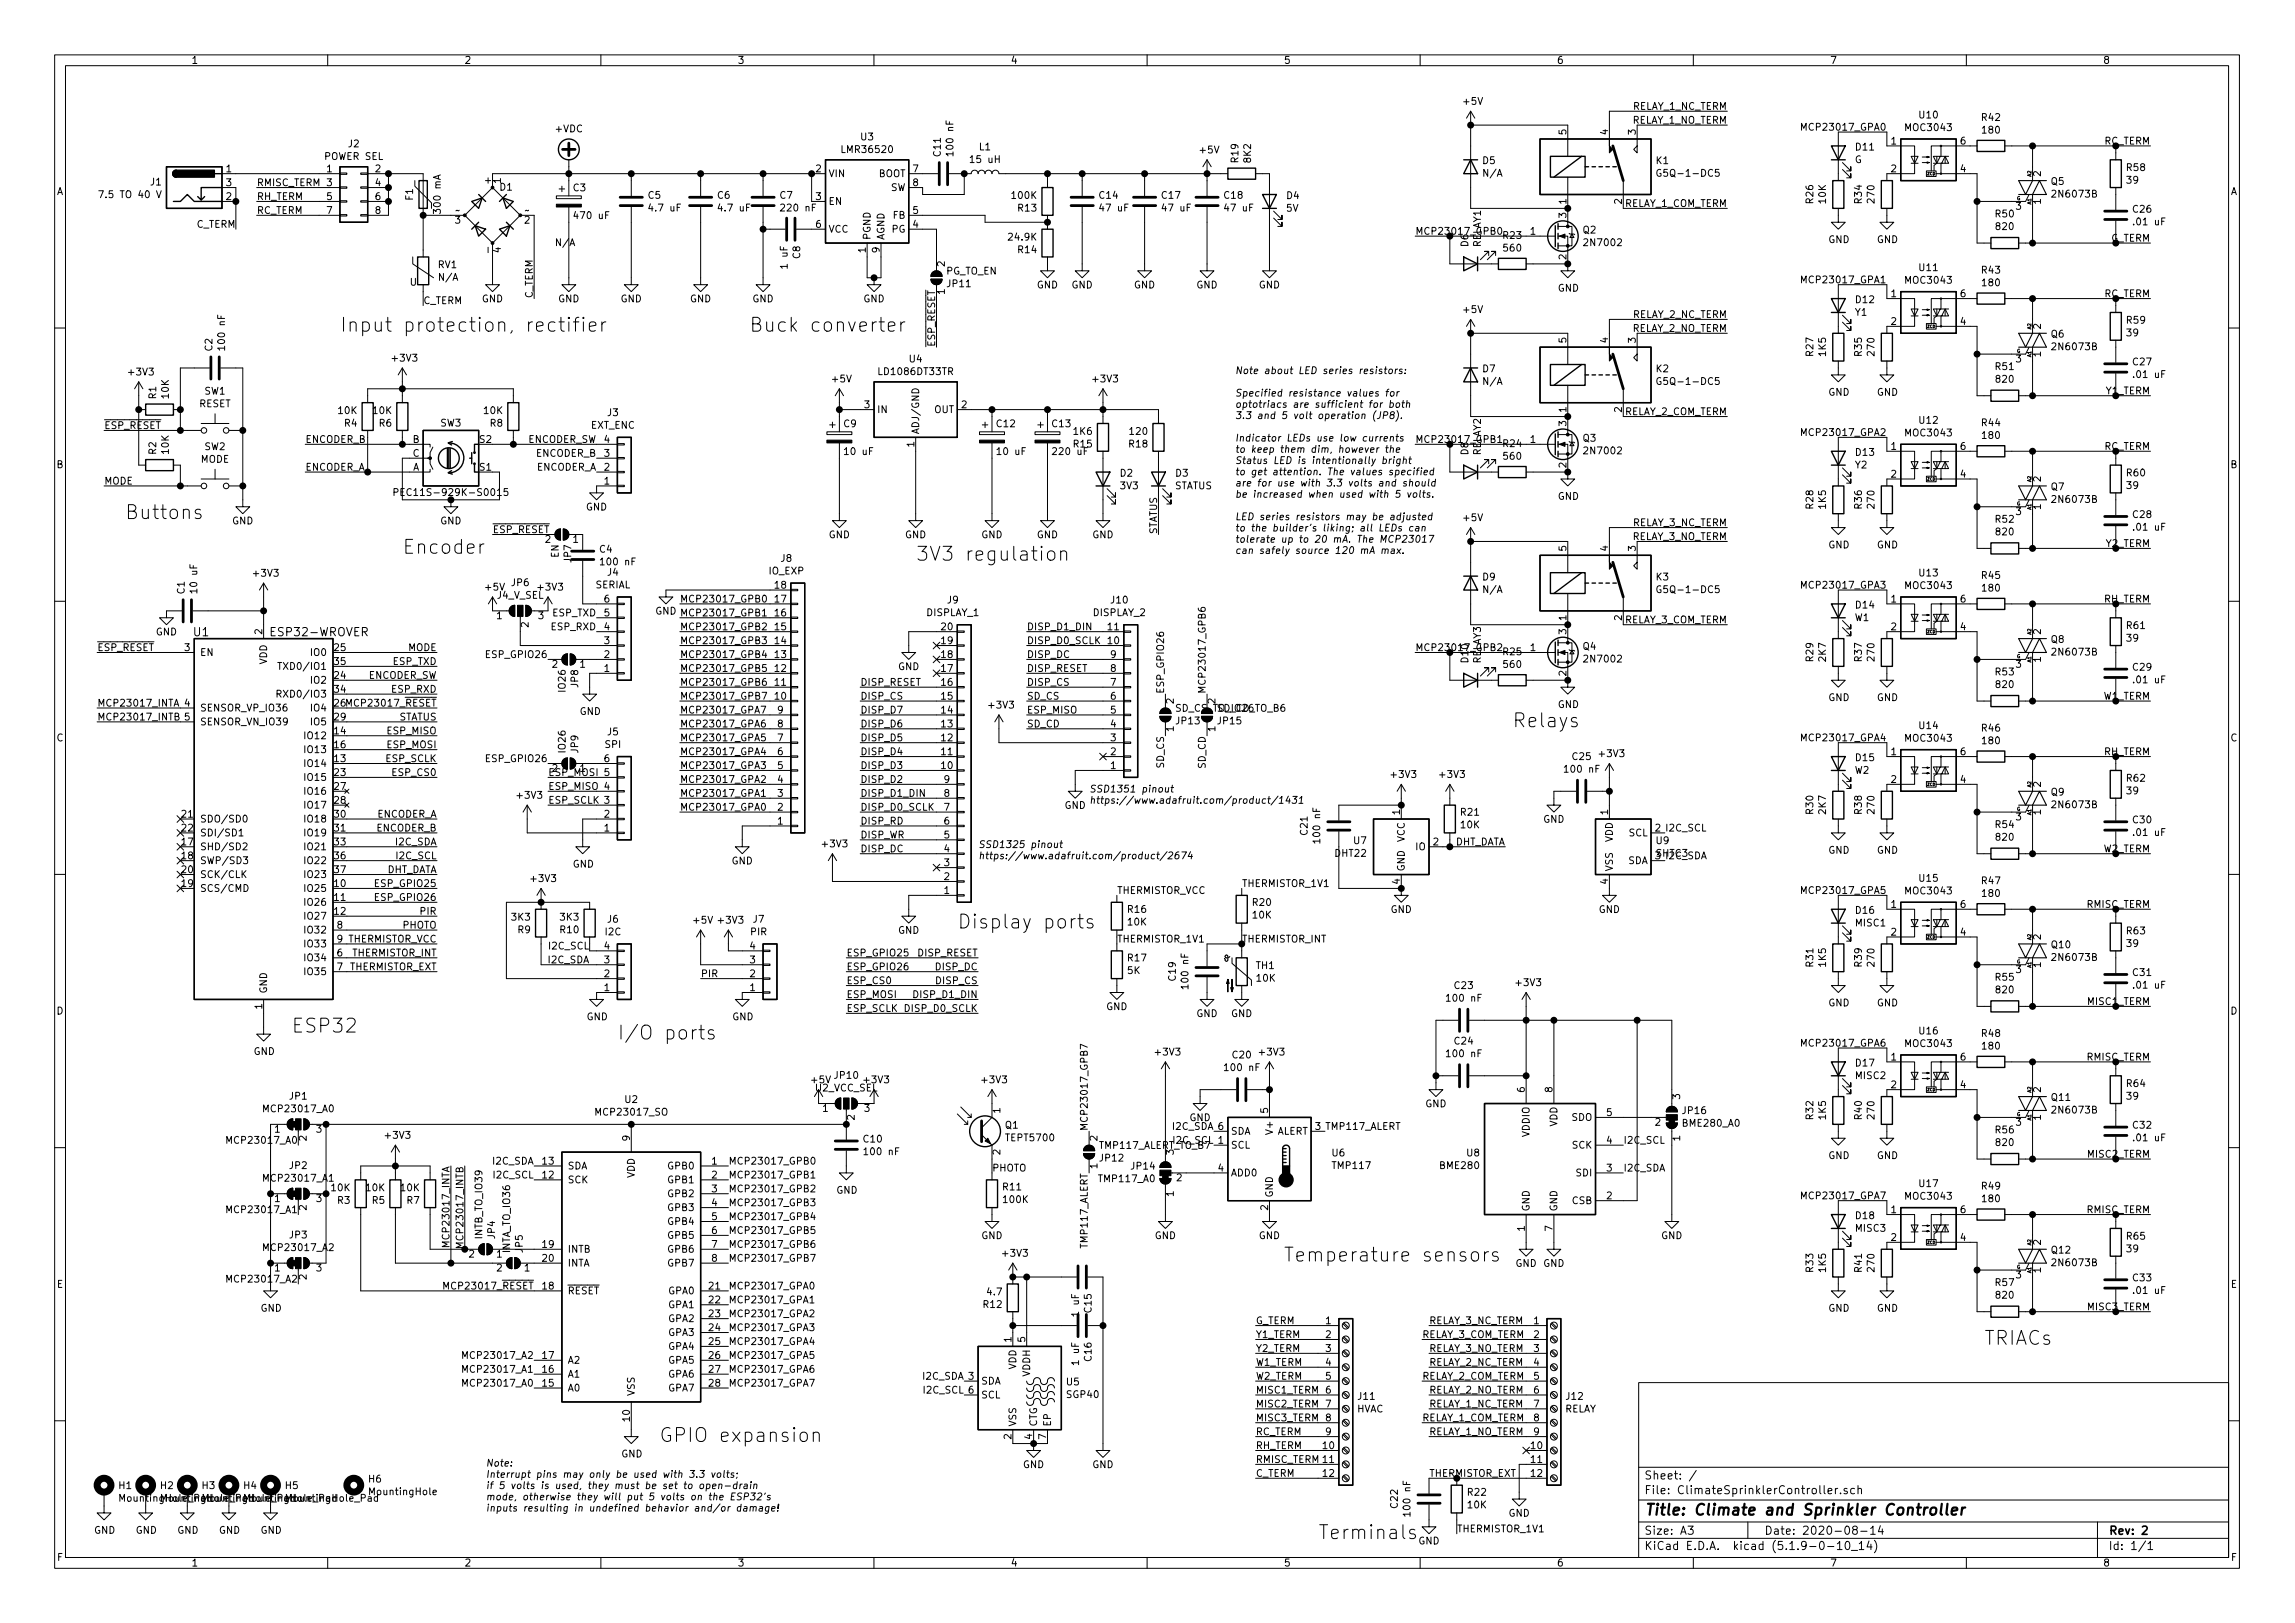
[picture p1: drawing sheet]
<svg xmlns="http://www.w3.org/2000/svg" width="420mm" height="297mm" viewBox="0 0 420 297" stroke-linecap="round" stroke-linejoin="round" font-family="sans-serif">
<defs><g id="words">
<g font-size="3.5">
<text x="62.2" y="60.7">Input protection, rectifier</text>
<text x="137.2" y="60.7">Buck converter</text>
<text x="22.9" y="95">Buttons</text>
<text x="73.7" y="101.4">Encoder</text>
<text x="167.6" y="102.7">3V3 regulation</text>
<text x="276.9" y="133.1">Relays</text>
<text x="175.3" y="170">Display ports</text>
<text x="53.3" y="189">ESP32</text>
<text x="113" y="190.3">I/O ports</text>
<text x="234.9" y="230.9">Temperature sensors</text>
<text x="363.2" y="246.2">TRIACs</text>
<text x="120.6" y="263.9">GPIO expansion</text>
<text x="241.3" y="281.7">Terminals</text>
</g>
<text font-size="2.8" x="301" y="277.3">Title: Climate and Sprinkler Controller</text>
<g font-size="2.1">
<text x="35.5" y="116.4">U1</text>
<text x="50" y="116.4">ESP32-WROVER</text>
<text x="301" y="273.5">File: ClimateSprinklerController.sch</text>
<text x="301" y="270.8">Sheet: /</text>
<text x="301" y="280.9">Size: A3</text>
<text x="323" y="280.9">Date: 2020-08-14</text>
<text x="386" y="280.9">Rev: 2</text>
<text x="301" y="283.7">KiCad E.D.A. kicad (5.1.9-0-10_14)</text>
<text x="386" y="283.7">Id: 1/1</text>
</g>
<g font-size="1.8">
<text x="35" y="11.7">1</text>
<text x="85" y="11.7">2</text>
<text x="135" y="11.7">3</text>
<text x="185" y="11.7">4</text>
<text x="235" y="11.7">5</text>
<text x="285" y="11.7">6</text>
<text x="335" y="11.7">7</text>
<text x="385" y="11.7">8</text>
<text x="268" y="19.2">+5V</text>
<text x="298.6" y="22.6">RELAY_1_NO_TERM</text>
<text x="298.7" y="20.1">RELAY_1_NC_TERM</text>
<text x="330.8" y="23.9">MCP23017_GPA0</text>
<text x="349" y="24">MOC3043</text>
<text x="351.4" y="21.7">U10</text>
<text x="362.9" y="22.1">R42</text>
<text x="59.5" y="29.3">POWER SEL</text>
<text x="63.8" y="27">J2</text>
<text x="101.8" y="24.2">+VDC</text>
<text x="154.4" y="28">LMR36520</text>
<text x="157.6" y="25.7">U3</text>
<text x="172.2" y="28.6" transform="rotate(-90 172.2 28.6)">C11</text>
<text x="174.5" y="28.2" transform="rotate(-90 174.5 28.2)">100 nF</text>
<text x="177.9" y="29.8">15 uH</text>
<text x="179.3" y="27.5">L1</text>
<text x="219.8" y="28.1">+5V</text>
<text x="226.7" y="29.7" transform="rotate(-90 226.7 29.7)">R19</text>
<text x="229" y="29.7" transform="rotate(-90 229 29.7)">8K2</text>
<text x="286.8" y="24.6" transform="rotate(-90 286.8 24.6)">5</text>
<text x="294.4" y="24.6" transform="rotate(-90 294.4 24.6)">4</text>
<text x="299.5" y="24.6" transform="rotate(-90 299.5 24.6)">3</text>
<text x="339.5" y="29.9">G</text>
<text x="339.8" y="27.5">D11</text>
<text x="346.2" y="26.5">1</text>
<text x="358.9" y="26.5">6</text>
<text x="363" y="24.4">180</text>
<text x="385.1" y="26.5">RC_TERM</text>
<text x="10.4" y="35.7">A</text>
<text x="27.6" y="33.9">J1</text>
<text x="41.4" y="31.5">1</text>
<text x="41.4" y="34.1">3</text>
<text x="47" y="34.1">RMISC_TERM 3</text>
<text x="59.8" y="31.5">1</text>
<text x="68.7" y="31.5">2</text>
<text x="68.7" y="34.1">4</text>
<text x="89.9" y="33.6" transform="rotate(-90 89.9 33.6)">+</text>
<text x="91.5" y="34.9">D1</text>
<text x="91.7" y="33.5" transform="rotate(-90 91.7 33.5)">1</text>
<text x="105" y="35">C3</text>
<text x="149.4" y="31.5">2</text>
<text x="151.6" y="32.4">VIN</text>
<text x="160.8" y="32.4">BOOT</text>
<text x="163" y="35">SW</text>
<text x="167.2" y="31.5">7</text>
<text x="167.2" y="34.1">8</text>
<text x="271.5" y="30">D5</text>
<text x="271.7" y="32.3">N/A</text>
<text x="303.2" y="30">K1</text>
<text x="304.3" y="32.3">G5Q-1-DC5</text>
<text x="346.2" y="31.5">2</text>
<text x="358.9" y="31.5">4</text>
<text x="373.6" y="32.3" transform="rotate(-90 373.6 32.3)">2</text>
<text x="375.5" y="33.8">Q5</text>
<text x="389.4" y="31.3">R58</text>
<text x="389.4" y="33.6">39</text>
<text x="408.4" y="35.7">A</text>
<text x="19" y="36.3">7.5 TO 40 V</text>
<text x="35.9" y="41.7">C_TERM</text>
<text x="41.4" y="36.6">2</text>
<text x="47" y="39.2">RC_TERM</text>
<text x="47" y="36.6">RH_TERM</text>
<text x="59.8" y="36.6">5</text>
<text x="59.8" y="39.2">7</text>
<text x="68.7" y="36.6">6</text>
<text x="68.7" y="39.2">8</text>
<text x="75.6" y="36.6" transform="rotate(-90 75.6 36.6)">F1</text>
<text x="80.7" y="38.7" transform="rotate(-90 80.7 38.7)">300 mA</text>
<text x="83.3" y="40.9">3</text>
<text x="96" y="40.9">2</text>
<text x="105.5" y="40.1">470 uF</text>
<text x="118.7" y="36.4">C5</text>
<text x="119.1" y="38.7">4.7 uF</text>
<text x="131.4" y="36.4">C6</text>
<text x="131.8" y="38.7">4.7 uF</text>
<text x="142.8" y="36.4">C7</text>
<text x="143.3" y="38.7">220 nF</text>
<text x="149.4" y="36.6">3</text>
<text x="149.4" y="41.7">6</text>
<text x="151.6" y="37.5">EN</text>
<text x="163.5" y="40">FB</text>
<text x="167.2" y="41.7">4</text>
<text x="167.2" y="39.2">5</text>
<text x="185.3" y="36.4">100K</text>
<text x="186.4" y="38.7">R13</text>
<text x="201.3" y="36.4">C14</text>
<text x="201.6" y="38.7">47 uF</text>
<text x="212.8" y="36.4">C17</text>
<text x="213" y="38.7">47 uF</text>
<text x="224.2" y="36.4">C18</text>
<text x="224.5" y="38.7">47 uF</text>
<text x="235.5" y="38.7">5V</text>
<text x="235.6" y="36.4">D4</text>
<text x="286.8" y="39.9" transform="rotate(-90 286.8 39.9)">3</text>
<text x="286.8" y="37.3" transform="rotate(-90 286.8 37.3)">1</text>
<text x="296.9" y="37.3" transform="rotate(-90 296.9 37.3)">2</text>
<text x="297.2" y="37.9">RELAY_1_COM_TERM</text>
<text x="332" y="37.2" transform="rotate(-90 332 37.2)">R26</text>
<text x="334.3" y="37.2" transform="rotate(-90 334.3 37.2)">10K</text>
<text x="340.9" y="37.2" transform="rotate(-90 340.9 37.2)">R34</text>
<text x="343.2" y="37" transform="rotate(-90 343.2 37)">270</text>
<text x="365.4" y="39.8">R50</text>
<text x="369.1" y="38.4">3</text>
<text x="373.6" y="37.3" transform="rotate(-90 373.6 37.3)">1</text>
<text x="376" y="36.2">2N6073B</text>
<text x="390.6" y="38.9">C26</text>
<text x="390.9" y="41.2">.01 uF</text>
<text x="89.9" y="46" transform="rotate(-90 89.9 46)">-</text>
<text x="91.7" y="46.2" transform="rotate(-90 91.7 46.2)">4</text>
<text x="101.9" y="45">N/A</text>
<text x="146.5" y="47.3" transform="rotate(-90 146.5 47.3)">C8</text>
<text x="151.6" y="42.6">VCC</text>
<text x="158.5" y="46.2" transform="rotate(-90 158.5 46.2)">1</text>
<text x="159.4" y="44" transform="rotate(-90 159.4 44)">PGND</text>
<text x="161" y="46.2" transform="rotate(-90 161 46.2)">9</text>
<text x="161.9" y="44" transform="rotate(-90 161.9 44)">AGND</text>
<text x="163.3" y="42.6">PG</text>
<text x="184.8" y="44">24.9K</text>
<text x="186.4" y="46.3">R14</text>
<text x="259.1" y="43">MCP23017_GPB0</text>
<text x="268.8" y="45.1" transform="rotate(-90 268.8 45.1)">D6</text>
<text x="271.1" y="45.3" transform="rotate(-90 271.1 45.3)">RELAY1</text>
<text x="275.2" y="43.7">R23</text>
<text x="275.4" y="46">560</text>
<text x="280.2" y="43">1</text>
<text x="286.8" y="47.5" transform="rotate(-90 286.8 47.5)">2</text>
<text x="289.8" y="42.7">Q2</text>
<text x="290.3" y="45">2N7002</text>
<text x="334.7" y="44.5">GND</text>
<text x="343.6" y="44.5">GND</text>
<text x="365.5" y="42.1">820</text>
<text x="386.3" y="44.2">G_TERM</text>
<text x="75.1" y="52.3">U</text>
<text x="80.2" y="49.1">RV1</text>
<text x="80.5" y="51.4">N/A</text>
<text x="144.2" y="49" transform="rotate(-90 144.2 49)">1 uF</text>
<text x="173" y="53.9" transform="rotate(-90 173 53.9)">1</text>
<text x="173" y="48.8" transform="rotate(-90 173 48.8)">2</text>
<text x="173.2" y="50.3">PG_TO_EN</text>
<text x="173.5" y="52.6">JP11</text>
<text x="189.8" y="52.8">GND</text>
<text x="196.2" y="52.8">GND</text>
<text x="207.6" y="52.8">GND</text>
<text x="219" y="52.8">GND</text>
<text x="230.5" y="52.8">GND</text>
<text x="285.2" y="53.4">GND</text>
<text x="330.8" y="51.9">MCP23017_GPA1</text>
<text x="349" y="51.9">MOC3043</text>
<text x="351.4" y="49.6">U11</text>
<text x="362.9" y="50.1">R43</text>
<text x="363" y="52.4">180</text>
<text x="77.5" y="55.7">C_TERM</text>
<text x="88.2" y="55.3">GND</text>
<text x="97.5" y="54.6" transform="rotate(-90 97.5 54.6)">C_TERM</text>
<text x="102.2" y="55.3">GND</text>
<text x="113.6" y="55.3">GND</text>
<text x="126.3" y="55.3">GND</text>
<text x="137.7" y="55.3">GND</text>
<text x="158.1" y="55.3">GND</text>
<text x="268" y="57.3">+5V</text>
<text x="298.7" y="58.2">RELAY_2_NC_TERM</text>
<text x="339.7" y="57.8">Y1</text>
<text x="339.8" y="55.5">D12</text>
<text x="346.2" y="54.4">1</text>
<text x="346.2" y="59.5">2</text>
<text x="358.9" y="59.5">4</text>
<text x="358.9" y="54.4">6</text>
<text x="385.1" y="54.4">RC_TERM</text>
<text x="389.4" y="59.2">R59</text>
<text x="38.9" y="64.2" transform="rotate(-90 38.9 64.2)">C2</text>
<text x="41.2" y="63.7" transform="rotate(-90 41.2 63.7)">100 nF</text>
<text x="171.2" y="63.5" transform="rotate(-90 171.2 63.5)">ESP_RESET</text>
<text x="286.8" y="62.7" transform="rotate(-90 286.8 62.7)">5</text>
<text x="294.4" y="62.7" transform="rotate(-90 294.4 62.7)">4</text>
<text x="298.6" y="60.7">RELAY_2_NO_TERM</text>
<text x="299.5" y="62.7" transform="rotate(-90 299.5 62.7)">3</text>
<text x="332" y="65.1" transform="rotate(-90 332 65.1)">R27</text>
<text x="334.3" y="65.1" transform="rotate(-90 334.3 65.1)">1K5</text>
<text x="340.9" y="65.1" transform="rotate(-90 340.9 65.1)">R35</text>
<text x="343.2" y="65" transform="rotate(-90 343.2 65)">270</text>
<text x="373.6" y="65.3" transform="rotate(-90 373.6 65.3)">1</text>
<text x="373.6" y="60.2" transform="rotate(-90 373.6 60.2)">2</text>
<text x="375.5" y="61.8">Q6</text>
<text x="376" y="64.1">2N6073B</text>
<text x="389.4" y="61.6">39</text>
<text x="23.7" y="68.7">+3V3</text>
<text x="72" y="66.2">+3V3</text>
<text x="152.5" y="70">+5V</text>
<text x="161.2" y="68.6">LD1086DT33TR</text>
<text x="166.5" y="66.3">U4</text>
<text x="200.2" y="70">+3V3</text>
<text x="226.1" y="68.5">Note about LED series resistors:</text>
<text x="271.5" y="68.1">D7</text>
<text x="271.7" y="70.4">N/A</text>
<text x="303.2" y="68.1">K2</text>
<text x="304.3" y="70.4">G5Q-1-DC5</text>
<text x="365.4" y="67.7">R51</text>
<text x="365.5" y="70">820</text>
<text x="369.1" y="66.3">3</text>
<text x="390.6" y="66.9">C27</text>
<text x="390.9" y="69.2">.01 uF</text>
<text x="28.6" y="73" transform="rotate(-90 28.6 73)">R1</text>
<text x="30.9" y="72.9" transform="rotate(-90 30.9 72.9)">10K</text>
<text x="36.4" y="74.5">RESET</text>
<text x="37.5" y="72.2">SW1</text>
<text x="62" y="75.8">10K</text>
<text x="68.3" y="75.8">10K</text>
<text x="88.6" y="75.8">10K</text>
<text x="111.3" y="76.2">J3</text>
<text x="158.3" y="74.7">3</text>
<text x="160.5" y="75.6">IN</text>
<text x="171" y="75.6">OUT</text>
<text x="176" y="74.7">2</text>
<text x="226.1" y="72.6">Specified resistance values for</text>
<text x="226.1" y="74.6">optotriacs are sufficient for both</text>
<text x="226.1" y="76.7">3.3 and 5 volt operation (JP8).</text>
<text x="286.8" y="78" transform="rotate(-90 286.8 78)">3</text>
<text x="286.8" y="75.4" transform="rotate(-90 286.8 75.4)">1</text>
<text x="296.9" y="75.4" transform="rotate(-90 296.9 75.4)">2</text>
<text x="297.2" y="76">RELAY_2_COM_TERM</text>
<text x="334.7" y="72.4">GND</text>
<text x="343.6" y="72.4">GND</text>
<text x="351.4" y="77.6">U12</text>
<text x="385.5" y="72.2">Y1_TERM</text>
<text x="19" y="78.5">ESP_RESET</text>
<text x="28.6" y="83.1" transform="rotate(-90 28.6 83.1)">R2</text>
<text x="30.9" y="83" transform="rotate(-90 30.9 83)">10K</text>
<text x="37.5" y="82.4">SW2</text>
<text x="55.9" y="81.1">ENCODER_B</text>
<text x="63.1" y="78.1">R4</text>
<text x="69.4" y="78.1">R6</text>
<text x="75.6" y="81.1">B</text>
<text x="75.6" y="83.6">C</text>
<text x="80.6" y="78.1">SW3</text>
<text x="87.8" y="81.1">S2</text>
<text x="89.8" y="78.1">R8</text>
<text x="96.5" y="81.1">ENCODER_SW</text>
<text x="98.1" y="83.6">ENCODER_B</text>
<text x="108.2" y="78.5">EXT_ENC</text>
<text x="110.6" y="83.6">3</text>
<text x="110.6" y="81.1">4</text>
<text x="154.5" y="78.2">C9</text>
<text x="154.9" y="83.3">10 uF</text>
<text x="167.4" y="81.8" transform="rotate(-90 167.4 81.8)">1</text>
<text x="168.3" y="79.5" transform="rotate(-90 168.3 79.5)">ADJ/GND</text>
<text x="182.5" y="78.2">C12</text>
<text x="182.8" y="83.3">10 uF</text>
<text x="192.7" y="78.2">C13</text>
<text x="193.1" y="83.3">220 uF</text>
<text x="196.6" y="81.9">R15</text>
<text x="196.6" y="79.6">1K6</text>
<text x="206.8" y="81.9">R18</text>
<text x="206.9" y="79.6">120</text>
<text x="226.1" y="80.8">Indicator LEDs use low currents</text>
<text x="226.1" y="82.9">to keep them dim, however the</text>
<text x="259.1" y="81.1">MCP23017_GPB1</text>
<text x="268.8" y="83.2" transform="rotate(-90 268.8 83.2)">D8</text>
<text x="271.1" y="83.4" transform="rotate(-90 271.1 83.4)">RELAY2</text>
<text x="275.2" y="81.8">R24</text>
<text x="280.2" y="81.1">1</text>
<text x="289.8" y="80.8">Q3</text>
<text x="290.3" y="83.1">2N7002</text>
<text x="330.8" y="79.8">MCP23017_GPA2</text>
<text x="339.8" y="83.4">D13</text>
<text x="346.2" y="82.3">1</text>
<text x="349" y="79.9">MOC3043</text>
<text x="358.9" y="82.3">6</text>
<text x="362.9" y="78">R44</text>
<text x="363" y="80.3">180</text>
<text x="385.1" y="82.3">RC_TERM</text>
<text x="10.4" y="85.7">B</text>
<text x="19" y="88.7">MODE</text>
<text x="36.7" y="84.7">MODE</text>
<text x="55.9" y="86.1">ENCODER_A</text>
<text x="75.6" y="86.1">A</text>
<text x="87.8" y="86.1">S1</text>
<text x="98.1" y="86.1">ENCODER_A</text>
<text x="110.6" y="88.7">1</text>
<text x="110.6" y="86.1">2</text>
<text x="205.1" y="87.2">D2</text>
<text x="205.2" y="89.5">3V3</text>
<text x="215" y="89.5">STATUS</text>
<text x="215.3" y="87.2">D3</text>
<text x="226.1" y="84.9">Status LED is intentionally bright</text>
<text x="226.1" y="87">to get attention. The values specified</text>
<text x="226.1" y="89">are for use with 3.3 volts and should</text>
<text x="275.4" y="84.1">560</text>
<text x="286.8" y="85.6" transform="rotate(-90 286.8 85.6)">2</text>
<text x="339.7" y="85.7">Y2</text>
<text x="346.2" y="87.4">2</text>
<text x="358.9" y="87.4">4</text>
<text x="373.6" y="88.1" transform="rotate(-90 373.6 88.1)">2</text>
<text x="375.5" y="89.7">Q7</text>
<text x="389.4" y="87.2">R60</text>
<text x="389.4" y="89.5">39</text>
<text x="408.4" y="85.7">B</text>
<text x="42.5" y="96">GND</text>
<text x="73.9" y="90.8">PEC11S-929K-S0015</text>
<text x="80.6" y="96">GND</text>
<text x="107.3" y="93.4">GND</text>
<text x="226.1" y="91.1">be increased when used with 5 volts.</text>
<text x="226.1" y="95.2">LED series resistors may be adjusted</text>
<text x="268" y="95.4">+5V</text>
<text x="285.2" y="91.5">GND</text>
<text x="332" y="93.1" transform="rotate(-90 332 93.1)">R28</text>
<text x="334.3" y="93.1" transform="rotate(-90 334.3 93.1)">1K5</text>
<text x="340.9" y="93.1" transform="rotate(-90 340.9 93.1)">R36</text>
<text x="343.2" y="92.9" transform="rotate(-90 343.2 92.9)">270</text>
<text x="365.4" y="95.7">R52</text>
<text x="369.1" y="94.3">3</text>
<text x="373.6" y="93.2" transform="rotate(-90 373.6 93.2)">1</text>
<text x="376" y="92">2N6073B</text>
<text x="390.6" y="94.8">C28</text>
<text x="90.2" y="97.6">ESP_RESET</text>
<text x="99.8" y="99.4">2</text>
<text x="104.9" y="99.4">1</text>
<text x="109.8" y="101.2">C4</text>
<text x="151.7" y="98.5">GND</text>
<text x="165.7" y="98.5">GND</text>
<text x="179.7" y="98.5">GND</text>
<text x="189.8" y="98.5">GND</text>
<text x="200" y="98.5">GND</text>
<text x="211.8" y="97.8" transform="rotate(-90 211.8 97.8)">STATUS</text>
<text x="226.1" y="97.3">to the builders liking; all LEDs can</text>
<text x="226.1" y="99.3">tolerate up to 20 mA. The MCP23017</text>
<text x="226.1" y="101.4">can safely source 120 mA max.</text>
<text x="286.8" y="100.8" transform="rotate(-90 286.8 100.8)">5</text>
<text x="294.4" y="100.8" transform="rotate(-90 294.4 100.8)">4</text>
<text x="298.6" y="98.8">RELAY_3_NO_TERM</text>
<text x="298.7" y="96.3">RELAY_3_NC_TERM</text>
<text x="299.5" y="100.8" transform="rotate(-90 299.5 100.8)">3</text>
<text x="334.7" y="100.4">GND</text>
<text x="343.6" y="100.4">GND</text>
<text x="365.5" y="98">820</text>
<text x="385.5" y="100.1">Y2_TERM</text>
<text x="390.9" y="97.1">.01 uF</text>
<text x="46.6" y="105.5">+3V3</text>
<text x="93.7" y="107.3">JP6</text>
<text x="102.3" y="102.1" transform="rotate(-90 102.3 102.1)">EN</text>
<text x="104.6" y="102.9" transform="rotate(-90 104.6 102.9)">JP7</text>
<text x="109" y="107.7">SERIAL</text>
<text x="110.3" y="103.5">100 nF</text>
<text x="111.3" y="105.4">J4</text>
<text x="140.8" y="105.1">IO_EXP</text>
<text x="141.9" y="107.7">18</text>
<text x="143" y="102.8">J8</text>
<text x="271.5" y="106.2">D9</text>
<text x="303.2" y="106.2">K3</text>
<text x="330.8" y="107.7">MCP23017_GPA3</text>
<text x="349" y="107.8">MOC3043</text>
<text x="351.4" y="105.5">U13</text>
<text x="362.9" y="106">R45</text>
<text x="33.8" y="108.7" transform="rotate(-90 33.8 108.7)">C1</text>
<text x="36.1" y="108.3" transform="rotate(-90 36.1 108.3)">10 uF</text>
<text x="89" y="108.1">+5V</text>
<text x="91" y="113.3">1</text>
<text x="91" y="109.6">J4_V_SEL</text>
<text x="98.6" y="113.3">3</text>
<text x="98.6" y="108.1">+3V3</text>
<text x="101.2" y="112.8">ESP_TXD</text>
<text x="110.6" y="112.8">5</text>
<text x="110.6" y="110.3">6</text>
<text x="120" y="112.5">GND MCP23017_GPB1</text>
<text x="124.5" y="110.3">MCP23017_GPB0</text>
<text x="141.9" y="112.8">16</text>
<text x="141.9" y="110.3">17</text>
<text x="169.6" y="112.8">DISPLAY_1</text>
<text x="173.5" y="110.5">J9</text>
<text x="200.1" y="112.8">DISPLAY_2</text>
<text x="203.5" y="110.5">J10</text>
<text x="271.7" y="108.5">N/A</text>
<text x="286.8" y="113.5" transform="rotate(-90 286.8 113.5)">1</text>
<text x="296.9" y="113.5" transform="rotate(-90 296.9 113.5)">2</text>
<text x="304.3" y="108.5">G5Q-1-DC5</text>
<text x="339.6" y="113.7">W1</text>
<text x="339.8" y="111.4">D14</text>
<text x="346.2" y="110.3">1</text>
<text x="358.9" y="110.3">6</text>
<text x="363" y="108.3">180</text>
<text x="385.1" y="110.3">RH_TERM</text>
<text x="17.8" y="119.2">ESP_RESET</text>
<text x="28.5" y="116.3">GND</text>
<text x="33.8" y="119.2">3</text>
<text x="48" y="116.1" transform="rotate(-90 48 116.1)">2</text>
<text x="61.3" y="119.2">25</text>
<text x="74.7" y="119.2">MODE</text>
<text x="96.8" y="114.8" transform="rotate(-90 96.8 114.8)">2</text>
<text x="101" y="115.4">ESP_RXD</text>
<text x="110.6" y="117.9">3</text>
<text x="110.6" y="115.4">4</text>
<text x="124.5" y="117.9">MCP23017_GPB3</text>
<text x="124.5" y="115.4">MCP23017_GPB2</text>
<text x="141.9" y="117.9">14</text>
<text x="141.9" y="115.4">15</text>
<text x="172.4" y="117.9">19</text>
<text x="172.4" y="115.4">20</text>
<text x="188" y="117.9">DISP_D0_SCLK</text>
<text x="188" y="115.4">DISP_D1_DIN</text>
<text x="202.9" y="117.9">10</text>
<text x="202.9" y="115.4">11</text>
<text x="259.1" y="119.2">MCP23017_GPB2</text>
<text x="275.2" y="119.9">R25</text>
<text x="280.2" y="119.2">1</text>
<text x="286.8" y="116.1" transform="rotate(-90 286.8 116.1)">3</text>
<text x="289.8" y="118.9">Q4</text>
<text x="297.2" y="114.1">RELAY_3_COM_TERM</text>
<text x="346.2" y="115.4">2</text>
<text x="358.9" y="115.4">4</text>
<text x="373.6" y="116.1" transform="rotate(-90 373.6 116.1)">2</text>
<text x="375.5" y="117.7">Q8</text>
<text x="376" y="120">2N6073B</text>
<text x="389.4" y="115.1">R61</text>
<text x="389.4" y="117.4">39</text>
<text x="36.6" y="120.1">EN</text>
<text x="48.9" y="121.6" transform="rotate(-90 48.9 121.6)">VDD</text>
<text x="52.1" y="122.6">TXD0/IO1</text>
<text x="57.1" y="125.1">IO2</text>
<text x="57.1" y="120.1">IO0</text>
<text x="61.3" y="124.2">24</text>
<text x="61.3" y="121.7">35</text>
<text x="67.3" y="124.2">ENCODER_SW</text>
<text x="72" y="121.7">ESP_TXD</text>
<text x="89.4" y="120.4">ESP_GPIO26</text>
<text x="101.1" y="122.2">2</text>
<text x="105.9" y="125.8" transform="rotate(-90 105.9 125.8)">JP8</text>
<text x="106.2" y="122.2">1</text>
<text x="110.6" y="123">1</text>
<text x="110.6" y="120.4">2</text>
<text x="124.5" y="125.5">MCP23017_GPB6</text>
<text x="124.5" y="123">MCP23017_GPB5</text>
<text x="124.5" y="120.4">MCP23017_GPB4</text>
<text x="141.9" y="125.5">11</text>
<text x="141.9" y="123">12</text>
<text x="141.9" y="120.4">13</text>
<text x="157.5" y="125.5">DISP_RESET</text>
<text x="164.4" y="122.6">GND</text>
<text x="172.4" y="125.5">16</text>
<text x="172.4" y="123">17</text>
<text x="172.4" y="120.4">18</text>
<text x="188" y="120.4">DISP_DC</text>
<text x="188" y="123">DISP_RESET</text>
<text x="188" y="125.5">DISP_CS</text>
<text x="203.4" y="125.5">7</text>
<text x="203.4" y="123">8</text>
<text x="203.4" y="120.4">9</text>
<text x="268.8" y="121.2" transform="rotate(-90 268.8 121.2)">D10</text>
<text x="271.1" y="121.5" transform="rotate(-90 271.1 121.5)">RELAY3</text>
<text x="275.4" y="122.2">560</text>
<text x="286.8" y="123.7" transform="rotate(-90 286.8 123.7)">2</text>
<text x="290.3" y="121.2">2N7002</text>
<text x="332" y="121" transform="rotate(-90 332 121)">R29</text>
<text x="334.3" y="121" transform="rotate(-90 334.3 121)">2K7</text>
<text x="340.9" y="121" transform="rotate(-90 340.9 121)">R37</text>
<text x="343.2" y="120.9" transform="rotate(-90 343.2 120.9)">270</text>
<text x="365.4" y="123.6">R53</text>
<text x="365.5" y="125.9">820</text>
<text x="369.1" y="122.2">3</text>
<text x="373.6" y="121.2" transform="rotate(-90 373.6 121.2)">1</text>
<text x="390.6" y="122.7">C29</text>
<text x="390.9" y="125.1">.01 uF</text>
<text x="17.8" y="129.3">MCP23017_INTA</text>
<text x="17.8" y="131.9">MCP23017_INTB</text>
<text x="33.8" y="129.3">4</text>
<text x="33.8" y="131.9">5</text>
<text x="36.6" y="130.2">SENSOR_VP_IO36</text>
<text x="51.9" y="127.7">RXD0/IO3</text>
<text x="57.1" y="130.2">IO4</text>
<text x="61.3" y="129.3">26 MCP23017_RESET</text>
<text x="61.3" y="131.9">29</text>
<text x="61.3" y="126.8">34</text>
<text x="71.8" y="126.8">ESP_RXD</text>
<text x="72.9" y="131.9">STATUS</text>
<text x="103.6" y="126.6" transform="rotate(-90 103.6 126.6)">IO26</text>
<text x="106.1" y="130.8">GND</text>
<text x="124.5" y="128.1">MCP23017_GPB7</text>
<text x="124.5" y="130.6">MCP23017_GPA7</text>
<text x="141.9" y="128.1">10</text>
<text x="142.4" y="130.6">9</text>
<text x="157.5" y="130.6">DISP_D7</text>
<text x="157.5" y="128.1">DISP_CS</text>
<text x="172.4" y="130.6">14</text>
<text x="172.4" y="128.1">15</text>
<text x="181.2" y="129.7">+3V3</text>
<text x="188" y="130.6">ESP_MISO</text>
<text x="188" y="128.1">SD_CS</text>
<text x="203.4" y="130.6">5</text>
<text x="203.4" y="128.1">6</text>
<text x="213.1" y="127" transform="rotate(-90 213.1 127)">ESP_GPIO26</text>
<text x="214.9" y="128.8" transform="rotate(-90 214.9 128.8)">2</text>
<text x="215.3" y="130.3">SD_CS_TO_IO26</text>
<text x="220.7" y="127" transform="rotate(-90 220.7 127)">MCP23017_GPB6</text>
<text x="222.5" y="128.8" transform="rotate(-90 222.5 128.8)">2</text>
<text x="222.8" y="130.3">SD_CD_TO_B6</text>
<text x="285.2" y="129.6">GND</text>
<text x="334.7" y="128.3">GND</text>
<text x="343.6" y="128.3">GND</text>
<text x="385.1" y="128.1">W1_TERM</text>
<text x="10.4" y="135.7">C</text>
<text x="36.6" y="132.8">SENSOR_VN_IO39</text>
<text x="56.1" y="135.3">IO12</text>
<text x="56.1" y="137.8">IO13</text>
<text x="57.1" y="132.8">IO5</text>
<text x="61.3" y="134.4">14</text>
<text x="61.3" y="136.9">16</text>
<text x="71" y="134.4">ESP_MISO</text>
<text x="71" y="136.9">ESP_MOSI</text>
<text x="103.6" y="137.7" transform="rotate(-90 103.6 137.7)">IO26</text>
<text x="105.9" y="137.8" transform="rotate(-90 105.9 137.8)">JP9</text>
<text x="110.8" y="136.9">SPI</text>
<text x="111.3" y="134.6">J5</text>
<text x="124.5" y="133.1">MCP23017_GPA6</text>
<text x="124.5" y="135.7">MCP23017_GPA5</text>
<text x="142.4" y="135.7">7</text>
<text x="142.4" y="133.1">8</text>
<text x="157.5" y="135.7">DISP_D5</text>
<text x="157.5" y="133.1">DISP_D6</text>
<text x="172.4" y="135.7">12</text>
<text x="172.4" y="133.1">13</text>
<text x="188" y="133.1">SD_CD</text>
<text x="203.4" y="135.7">3</text>
<text x="203.4" y="133.1">4</text>
<text x="214.9" y="133.9" transform="rotate(-90 214.9 133.9)">1</text>
<text x="215.4" y="132.6">JP13</text>
<text x="222.5" y="133.9" transform="rotate(-90 222.5 133.9)">1</text>
<text x="223" y="132.6">JP15</text>
<text x="330.8" y="135.7">MCP23017_GPA4</text>
<text x="349" y="135.7">MOC3043</text>
<text x="351.4" y="133.4">U14</text>
<text x="362.9" y="133.9">R46</text>
<text x="363" y="136.2">180</text>
<text x="408.4" y="135.7">C</text>
<text x="56.1" y="140.4">IO14</text>
<text x="56.1" y="142.9">IO15</text>
<text x="61.3" y="139.5">13</text>
<text x="61.3" y="142">23</text>
<text x="70.7" y="139.5">ESP_SCLK</text>
<text x="72" y="142">ESP_CS0</text>
<text x="89.4" y="139.5">ESP_GPIO26</text>
<text x="100.3" y="142">ESP_MOSI</text>
<text x="101.1" y="141.3">2</text>
<text x="106.2" y="141.3">1</text>
<text x="110.6" y="142">5</text>
<text x="110.6" y="139.5">6</text>
<text x="124.5" y="138.2">MCP23017_GPA4</text>
<text x="124.5" y="140.8">MCP23017_GPA3</text>
<text x="124.5" y="143.3">MCP23017_GPA2</text>
<text x="142.4" y="143.3">4</text>
<text x="142.4" y="140.8">5</text>
<text x="142.4" y="138.2">6</text>
<text x="157.5" y="143.3">DISP_D2</text>
<text x="157.5" y="140.8">DISP_D3</text>
<text x="157.5" y="138.2">DISP_D4</text>
<text x="172.4" y="140.8">10</text>
<text x="172.4" y="138.2">11</text>
<text x="172.9" y="143.3">9</text>
<text x="203.4" y="140.8">1</text>
<text x="203.4" y="138.2">2</text>
<text x="213.1" y="140.5" transform="rotate(-90 213.1 140.5)">SD_CS</text>
<text x="220.7" y="140.7" transform="rotate(-90 220.7 140.7)">SD_CD</text>
<text x="254.8" y="142.4">+3V3</text>
<text x="263.7" y="142.4">+3V3</text>
<text x="286.8" y="141.4">100 nF</text>
<text x="287.9" y="139.1">C25</text>
<text x="292.9" y="138.6">+3V3</text>
<text x="339.6" y="141.6">W2</text>
<text x="339.8" y="139.3">D15</text>
<text x="346.2" y="138.2">1</text>
<text x="346.2" y="143.3">2</text>
<text x="358.9" y="143.3">4</text>
<text x="358.9" y="138.2">6</text>
<text x="385.1" y="138.2">RH_TERM</text>
<text x="389.4" y="143.1">R62</text>
<text x="33.3" y="149.6">21</text>
<text x="56.1" y="145.5">IO16</text>
<text x="56.1" y="148">IO17</text>
<text x="61.3" y="144.6">27</text>
<text x="61.3" y="147.1">28</text>
<text x="61.3" y="149.6">30</text>
<text x="68.9" y="149.6">ENCODER_A</text>
<text x="94.8" y="146.2">+3V3</text>
<text x="100.3" y="144.6">ESP_MISO</text>
<text x="100.3" y="147.1">ESP_SCLK 3</text>
<text x="110.6" y="149.6">2</text>
<text x="110.6" y="144.6">4</text>
<text x="124.5" y="145.8">MCP23017_GPA1</text>
<text x="124.5" y="148.4">MCP23017_GPA0</text>
<text x="142.4" y="148.4">2</text>
<text x="142.4" y="145.8">3</text>
<text x="157.5" y="148.4">DISP_D0_SCLK</text>
<text x="157.5" y="145.8">DISP_D1_DIN</text>
<text x="172.9" y="148.4">7</text>
<text x="172.9" y="145.8">8</text>
<text x="194.9" y="148">GND</text>
<text x="199.4" y="145">SSD1351 pinout</text>
<text x="199.4" y="147.1">https://www.adafruit.com/product/1431</text>
<text x="256.3" y="149.1" transform="rotate(-90 256.3 149.1)">1</text>
<text x="267.5" y="149.3">R21</text>
<text x="294.4" y="149.1" transform="rotate(-90 294.4 149.1)">1</text>
<text x="332" y="149" transform="rotate(-90 332 149)">R30</text>
<text x="334.3" y="149" transform="rotate(-90 334.3 149)">2K7</text>
<text x="340.9" y="149" transform="rotate(-90 340.9 149)">R38</text>
<text x="343.2" y="148.8" transform="rotate(-90 343.2 148.8)">270</text>
<text x="373.6" y="149.1" transform="rotate(-90 373.6 149.1)">1</text>
<text x="373.6" y="144" transform="rotate(-90 373.6 144)">2</text>
<text x="375.5" y="145.6">Q9</text>
<text x="376" y="147.9">2N6073B</text>
<text x="389.4" y="145.4">39</text>
<text x="33.3" y="154.7">17</text>
<text x="33.3" y="152.2">22</text>
<text x="36.6" y="155.6">SHD/SD2</text>
<text x="36.6" y="150.5">SDO/SD0</text>
<text x="36.6" y="153.1">SDI/SD1</text>
<text x="56.1" y="150.5">IO18</text>
<text x="56.1" y="153.1">IO19</text>
<text x="56.1" y="155.6">IO21</text>
<text x="61.3" y="152.2">31</text>
<text x="61.3" y="154.7">33</text>
<text x="68.9" y="152.2">ENCODER_B</text>
<text x="72.5" y="154.7">I2C_SDA</text>
<text x="110.6" y="152.2">1</text>
<text x="142.4" y="150.9">1</text>
<text x="150.7" y="155.1">+3V3</text>
<text x="157.5" y="156">DISP_DC</text>
<text x="157.5" y="153.5">DISP_WR</text>
<text x="157.5" y="150.9">DISP_RD</text>
<text x="172.9" y="156">4</text>
<text x="172.9" y="153.5">5</text>
<text x="172.9" y="150.9">6</text>
<text x="179.1" y="155.2">SSD1325 pinout</text>
<text x="239.4" y="152.8" transform="rotate(-90 239.4 152.8)">C21</text>
<text x="241.7" y="153.9" transform="rotate(-90 241.7 153.9)">100 nF</text>
<text x="247.9" y="154.5">U7</text>
<text x="257.2" y="154.1" transform="rotate(-90 257.2 154.1)">VCC</text>
<text x="259.2" y="155.6">IO</text>
<text x="262.4" y="154.7">2</text>
<text x="266.1" y="154.7">DHT_DATA</text>
<text x="267.5" y="151.6">10K</text>
<text x="282.5" y="150.6">GND</text>
<text x="295.3" y="154.1" transform="rotate(-90 295.3 154.1)">VDD</text>
<text x="298.2" y="153.1">SCL</text>
<text x="303" y="152.2">2 I2C_SCL</text>
<text x="303.3" y="154.5">U9</text>
<text x="365.4" y="151.5">R54</text>
<text x="365.5" y="153.9">820</text>
<text x="369.1" y="150.2">3</text>
<text x="385.1" y="156">W2_TERM</text>
<text x="390.6" y="150.7">C30</text>
<text x="390.9" y="153">.01 uF</text>
<text x="33.3" y="157.3">18</text>
<text x="33.3" y="159.8">20</text>
<text x="36.6" y="158.2">SWP/SD3</text>
<text x="36.6" y="160.7">SCK/CLK</text>
<text x="56.1" y="158.2">IO22</text>
<text x="56.1" y="160.7">IO23</text>
<text x="61.3" y="157.3">36</text>
<text x="61.3" y="159.8">37</text>
<text x="70.5" y="159.8">DHT_DATA</text>
<text x="72.7" y="157.3">I2C_SCL</text>
<text x="97.4" y="161.4">+3V3</text>
<text x="104.9" y="158.8">GND</text>
<text x="133.9" y="158.2">GND</text>
<text x="172.9" y="161.1">2</text>
<text x="172.9" y="158.5">3</text>
<text x="179.1" y="157.3">https://www.adafruit.com/product/2674</text>
<text x="244.5" y="156.8">DHT22</text>
<text x="256.3" y="161.8" transform="rotate(-90 256.3 161.8)">4</text>
<text x="257.2" y="159.5" transform="rotate(-90 257.2 159.5)">GND</text>
<text x="294.4" y="161.8" transform="rotate(-90 294.4 161.8)">4</text>
<text x="295.3" y="159.5" transform="rotate(-90 295.3 159.5)">VSS</text>
<text x="298" y="158.2">SDA</text>
<text x="303.2" y="156.8">SHTC3</text>
<text x="334.7" y="156.2">GND</text>
<text x="343.6" y="156.2">GND</text>
<text x="351.4" y="161.4">U15</text>
<text x="362.9" y="161.8">R47</text>
<text x="33.3" y="162.3">19</text>
<text x="36.6" y="163.2">SCS/CMD</text>
<text x="56.1" y="163.2">IO25</text>
<text x="56.1" y="165.8">IO26</text>
<text x="61.3" y="162.3">10</text>
<text x="61.3" y="164.9">11</text>
<text x="61.3" y="167.4">12</text>
<text x="69.1" y="164.9">ESP_GPIO26</text>
<text x="69.1" y="162.3">ESP_GPIO25</text>
<text x="77.1" y="167.4">PIR</text>
<text x="172.9" y="163.6">1</text>
<text x="204.5" y="163.6">THERMISTOR_VCC</text>
<text x="206.5" y="167.1">R16</text>
<text x="227.3" y="162.3">THERMISTOR_1V1</text>
<text x="229.4" y="165.8">R20</text>
<text x="254.6" y="167.1">GND</text>
<text x="292.7" y="167.1">GND</text>
<text x="330.8" y="163.6">MCP23017_GPA5</text>
<text x="339.8" y="167.2">D16</text>
<text x="346.2" y="166.2">1</text>
<text x="349" y="163.7">MOC3043</text>
<text x="358.9" y="166.2">6</text>
<text x="363" y="164.1">180</text>
<text x="382" y="166.2">RMISC_TERM</text>
<text x="56.1" y="168.3">IO27</text>
<text x="56.1" y="170.9">IO32</text>
<text x="56.1" y="173.4">IO33</text>
<text x="61.7" y="170">8</text>
<text x="61.7" y="172.5">9 THERMISTOR_VCC</text>
<text x="73.7" y="170">PHOTO</text>
<text x="93.7" y="168.5">3K3</text>
<text x="94.8" y="170.8">R9</text>
<text x="100.7" y="173.8">I2C_SCL</text>
<text x="102.6" y="170.8">R10</text>
<text x="102.6" y="168.5">3K3</text>
<text x="110.6" y="173.8">4</text>
<text x="110.8" y="171.2">I2C</text>
<text x="111.3" y="168.9">J6</text>
<text x="127.1" y="169">+5V</text>
<text x="131.6" y="169">+3V3</text>
<text x="137.3" y="173.8">4</text>
<text x="137.4" y="171.2">PIR</text>
<text x="137.9" y="168.9">J7</text>
<text x="164.4" y="170.9">GND</text>
<text x="204.5" y="172.5">THERMISTOR_1V1</text>
<text x="206.5" y="169.4">10K</text>
<text x="227.3" y="172.5">THERMISTOR_INT</text>
<text x="229.4" y="168.1">10K</text>
<text x="339.8" y="169.6">MISC1</text>
<text x="346.2" y="171.2">2</text>
<text x="358.9" y="171.2">4</text>
<text x="373.6" y="172" transform="rotate(-90 373.6 172)">2</text>
<text x="375.6" y="173.5">Q10</text>
<text x="389.4" y="171">R63</text>
<text x="389.4" y="173.3">39</text>
<text x="56.1" y="175.9">IO34</text>
<text x="56.1" y="178.5">IO35</text>
<text x="61.7" y="175">6</text>
<text x="61.7" y="177.6">7 THERMISTOR_EXT</text>
<text x="64.5" y="175">THERMISTOR_INT</text>
<text x="100.5" y="176.3">I2C_SDA</text>
<text x="110.6" y="178.9">2</text>
<text x="110.6" y="176.3">3</text>
<text x="128.3" y="178.9">PIR</text>
<text x="137.3" y="178.9">2</text>
<text x="137.3" y="176.3">3</text>
<text x="154.9" y="177.6">ESP_GPIO26</text>
<text x="154.9" y="175">ESP_GPIO25</text>
<text x="168.1" y="175">DISP_RESET</text>
<text x="171.4" y="177.6">DISP_DC</text>
<text x="206.5" y="178.3">5K</text>
<text x="206.5" y="176">R17</text>
<text x="215.3" y="179.4" transform="rotate(-90 215.3 179.4)">C19</text>
<text x="230" y="177.4">TH1</text>
<text x="230.1" y="179.7">10K</text>
<text x="332" y="176.9" transform="rotate(-90 332 176.9)">R31</text>
<text x="334.3" y="176.9" transform="rotate(-90 334.3 176.9)">1K5</text>
<text x="340.9" y="176.9" transform="rotate(-90 340.9 176.9)">R39</text>
<text x="343.2" y="176.7" transform="rotate(-90 343.2 176.7)">270</text>
<text x="365.4" y="179.5">R55</text>
<text x="369.1" y="178.1">3</text>
<text x="373.6" y="177" transform="rotate(-90 373.6 177)">1</text>
<text x="376" y="175.9">2N6073B</text>
<text x="390.6" y="178.6">C31</text>
<text x="10.4" y="185.7">D</text>
<text x="48" y="184.7" transform="rotate(-90 48 184.7)">1</text>
<text x="48.9" y="181.9" transform="rotate(-90 48.9 181.9)">GND</text>
<text x="110.6" y="181.4">1</text>
<text x="137.3" y="181.4">1</text>
<text x="154.9" y="182.7">ESP_MOSI</text>
<text x="154.9" y="185.2">ESP_SCLK</text>
<text x="154.9" y="180.1">ESP_CS0</text>
<text x="165.9" y="185.2">DISP_D0_SCLK</text>
<text x="167.7" y="182.7">DISP_D1_DIN</text>
<text x="171.5" y="180.1">DISP_CS</text>
<text x="202.5" y="184.9">GND</text>
<text x="217.6" y="180.6" transform="rotate(-90 217.6 180.6)">100 nF</text>
<text x="265.2" y="183.3">100 nF</text>
<text x="266.3" y="181">C23</text>
<text x="277.7" y="180.5">+3V3</text>
<text x="334.7" y="184.2">GND</text>
<text x="343.6" y="184.2">GND</text>
<text x="365.5" y="181.8">820</text>
<text x="382.3" y="183.9">MISC1_TERM</text>
<text x="390.9" y="180.9">.01 uF</text>
<text x="408.4" y="185.7">D</text>
<text x="107.4" y="186.7">GND</text>
<text x="134.1" y="186.7">GND</text>
<text x="219" y="186.1">GND</text>
<text x="225.4" y="186.1">GND</text>
<text x="266.3" y="191.2">C24</text>
<text x="330.8" y="191.6">MCP23017_GPA6</text>
<text x="349" y="191.6">MOC3043</text>
<text x="351.4" y="189.3">U16</text>
<text x="362.9" y="189.8">R48</text>
<text x="46.4" y="193.1">GND</text>
<text x="152.9" y="197.4">JP10</text>
<text x="211.7" y="193.2">+3V3</text>
<text x="224.5" y="196">100 nF</text>
<text x="225.7" y="193.7">C20</text>
<text x="230.7" y="193.2">+3V3</text>
<text x="265.2" y="193.5">100 nF</text>
<text x="339.8" y="197.5">MISC2</text>
<text x="339.8" y="195.2">D17</text>
<text x="346.2" y="194.1">1</text>
<text x="358.9" y="194.1">6</text>
<text x="363" y="192.1">180</text>
<text x="382" y="194.1">RMISC_TERM</text>
<text x="48.6" y="203.6">MCP23017_A0</text>
<text x="53" y="201.3">JP1</text>
<text x="114.5" y="201.9">U2</text>
<text x="148.6" y="198.3">+5V</text>
<text x="149.3" y="199.8">U2_VCC_SEL</text>
<text x="150.6" y="203.5">1</text>
<text x="158.3" y="203.5">3</text>
<text x="158.3" y="198.3">+3V3</text>
<text x="179.9" y="198.3">+3V3</text>
<text x="183.1" y="203.7" transform="rotate(-90 183.1 203.7)">1</text>
<text x="232.2" y="203.7" transform="rotate(-90 232.2 203.7)">5</text>
<text x="260.9" y="202.7">GND</text>
<text x="279.1" y="199.9" transform="rotate(-90 279.1 199.9)">6</text>
<text x="284.2" y="199.9" transform="rotate(-90 284.2 199.9)">8</text>
<text x="307.6" y="201.2" transform="rotate(-90 307.6 201.2)">3</text>
<text x="308.1" y="203.9">JP16</text>
<text x="346.2" y="199.2">2</text>
<text x="358.9" y="199.2">4</text>
<text x="373.6" y="199.9" transform="rotate(-90 373.6 199.9)">2</text>
<text x="375.6" y="201.5">Q11</text>
<text x="376" y="203.8">2N6073B</text>
<text x="389.4" y="198.9">R64</text>
<text x="389.4" y="201.3">39</text>
<text x="42.5" y="209.3">MCP23017_A0</text>
<text x="50.3" y="207.3">1</text>
<text x="56.1" y="208.8" transform="rotate(-90 56.1 208.8)">2</text>
<text x="57.9" y="207.3">3</text>
<text x="70.7" y="208.4">+3V3</text>
<text x="109.4" y="204.2">MCP23017_SO</text>
<text x="115.3" y="208.8" transform="rotate(-90 115.3 208.8)">9</text>
<text x="156.5" y="205" transform="rotate(-90 156.5 205)">2</text>
<text x="158.1" y="209.1">C10</text>
<text x="184.1" y="206.6">Q1</text>
<text x="184.4" y="208.9">TEPT5700</text>
<text x="199.1" y="207" transform="rotate(-90 199.1 207)">MCP23017_GPB7</text>
<text x="200.9" y="208.8" transform="rotate(-90 200.9 208.8)">2</text>
<text x="214.8" y="206.8">I2C_SDA 6</text>
<text x="215" y="209.3">I2C_SCL 1</text>
<text x="217.8" y="205.2">GND</text>
<text x="225.3" y="207.7">SDA</text>
<text x="233" y="207.2" transform="rotate(-90 233 207.2)">V+</text>
<text x="233.6" y="207.7">ALERT</text>
<text x="240.8" y="206.8">3 TMP117_ALERT</text>
<text x="280" y="208.1" transform="rotate(-90 280 208.1)">VDDIO</text>
<text x="285.1" y="206.2" transform="rotate(-90 285.1 206.2)">VDD</text>
<text x="287.8" y="205.1">SDO</text>
<text x="294.2" y="209.3">4</text>
<text x="294.2" y="204.3">5</text>
<text x="297.2" y="209.3">I2C_SCL</text>
<text x="303" y="206">2</text>
<text x="307.6" y="208.8" transform="rotate(-90 307.6 208.8)">1</text>
<text x="308.2" y="206.2">BME280_A0</text>
<text x="332" y="204.8" transform="rotate(-90 332 204.8)">R32</text>
<text x="334.3" y="204.8" transform="rotate(-90 334.3 204.8)">1K5</text>
<text x="340.9" y="204.8" transform="rotate(-90 340.9 204.8)">R40</text>
<text x="343.2" y="204.7" transform="rotate(-90 343.2 204.7)">270</text>
<text x="365.4" y="207.4">R56</text>
<text x="365.5" y="209.7">820</text>
<text x="369.1" y="206">3</text>
<text x="373.6" y="205" transform="rotate(-90 373.6 205)">1</text>
<text x="390.6" y="206.6">C32</text>
<text x="390.9" y="208.9">.01 uF</text>
<text x="53" y="214">JP2</text>
<text x="90.3" y="213.1">I2C_SDA</text>
<text x="90.5" y="215.7">I2C_SCL</text>
<text x="99.4" y="215.7">12</text>
<text x="99.4" y="213.1">13</text>
<text x="103.9" y="214">SDA</text>
<text x="116.2" y="215.6" transform="rotate(-90 116.2 215.6)">VDD</text>
<text x="122.4" y="214">GPB0</text>
<text x="130.3" y="213.1">1</text>
<text x="130.3" y="215.7">2</text>
<text x="133.3" y="215.7">MCP23017_GPB1</text>
<text x="133.3" y="213.1">MCP23017_GPB0</text>
<text x="158.5" y="211.4">100 nF</text>
<text x="181.6" y="214.4">PHOTO</text>
<text x="183.1" y="211.3" transform="rotate(-90 183.1 211.3)">2</text>
<text x="200.9" y="213.9" transform="rotate(-90 200.9 213.9)">1</text>
<text x="201.3" y="210.3">TMP117_ALERT_TO_B7</text>
<text x="201.4" y="212.6">JP12</text>
<text x="207.2" y="214.1">JP14</text>
<text x="214.9" y="211.3" transform="rotate(-90 214.9 211.3)">3</text>
<text x="223" y="214.4">4</text>
<text x="225.3" y="210.2">SCL</text>
<text x="225.3" y="215.3">ADD0</text>
<text x="243.9" y="211.6">U6</text>
<text x="244.1" y="214">TMP117</text>
<text x="263.8" y="214">BME280</text>
<text x="268.6" y="211.6">U8</text>
<text x="287.9" y="210.2">SCK</text>
<text x="288.6" y="215.3">SDI</text>
<text x="294.2" y="214.4">3</text>
<text x="297.2" y="214.4">I2C_SDA</text>
<text x="334.7" y="212.1">GND</text>
<text x="343.6" y="212.1">GND</text>
<text x="382.3" y="211.9">MISC2_TERM</text>
<text x="48.6" y="216.3">MCP23017_A1</text>
<text x="50.3" y="220">1</text>
<text x="56.1" y="221.5" transform="rotate(-90 56.1 221.5)">2</text>
<text x="57.9" y="220">3</text>
<text x="60.7" y="218">10K</text>
<text x="61.8" y="220.3">R3</text>
<text x="67.1" y="218">10K</text>
<text x="68.2" y="220.3">R5</text>
<text x="73.4" y="218">10K</text>
<text x="74.5" y="220.3">R7</text>
<text x="103.9" y="216.6">SCK</text>
<text x="122.4" y="216.6">GPB1</text>
<text x="122.4" y="219.1">GPB2</text>
<text x="122.4" y="221.7">GPB3</text>
<text x="130.3" y="218.2">3</text>
<text x="130.3" y="220.8">4</text>
<text x="133.3" y="220.8">MCP23017_GPB3</text>
<text x="133.3" y="218.2">MCP23017_GPB2</text>
<text x="153.1" y="218.5">GND</text>
<text x="183.7" y="217.9">R11</text>
<text x="183.8" y="220.2">100K</text>
<text x="201.3" y="216.4">TMP117_A0</text>
<text x="214.9" y="219" transform="rotate(-90 214.9 219)">1</text>
<text x="215.4" y="216.2">2</text>
<text x="232.2" y="221.5" transform="rotate(-90 232.2 221.5)">2</text>
<text x="233" y="219.2" transform="rotate(-90 233 219.2)">GND</text>
<text x="280" y="221.8" transform="rotate(-90 280 221.8)">GND</text>
<text x="285.1" y="221.8" transform="rotate(-90 285.1 221.8)">GND</text>
<text x="287.9" y="220.4">CSB</text>
<text x="294.2" y="219.5">2</text>
<text x="330.8" y="219.5">MCP23017_GPA7</text>
<text x="349" y="219.6">MOC3043</text>
<text x="351.4" y="217.3">U17</text>
<text x="362.9" y="217.7">R49</text>
<text x="363" y="220">180</text>
<text x="42.5" y="222">MCP23017_A1</text>
<text x="53" y="226.7">JP3</text>
<text x="82.3" y="227.4" transform="rotate(-90 82.3 227.4)">MCP23017_INTA</text>
<text x="84.8" y="227.4" transform="rotate(-90 84.8 227.4)">MCP23017_INTB</text>
<text x="88.3" y="226.7" transform="rotate(-90 88.3 226.7)">INTB_TO_IO39</text>
<text x="90.6" y="226.7" transform="rotate(-90 90.6 226.7)">JP4</text>
<text x="122.4" y="224.2">GPB4</text>
<text x="122.4" y="226.7">GPB5</text>
<text x="130.3" y="223.3">5</text>
<text x="130.3" y="225.8">6</text>
<text x="133.3" y="225.8">MCP23017_GPB5</text>
<text x="133.3" y="223.3">MCP23017_GPB4</text>
<text x="179.7" y="226.8">GND</text>
<text x="211.4" y="226.8">GND</text>
<text x="230.5" y="226.8">GND</text>
<text x="279.1" y="225.3" transform="rotate(-90 279.1 225.3)">1</text>
<text x="284.2" y="225.3" transform="rotate(-90 284.2 225.3)">7</text>
<text x="304.1" y="226.8">GND</text>
<text x="339.8" y="225.4">MISC3</text>
<text x="339.8" y="223.1">D18</text>
<text x="346.2" y="222">1</text>
<text x="346.2" y="227.1">2</text>
<text x="358.9" y="227.1">4</text>
<text x="358.9" y="222">6</text>
<text x="373.6" y="227.8" transform="rotate(-90 373.6 227.8)">2</text>
<text x="382" y="222">RMISC_TERM</text>
<text x="389.4" y="226.9">R65</text>
<text x="48.6" y="229">MCP23017_A2</text>
<text x="50.3" y="232.7">1</text>
<text x="57.9" y="232.7">3</text>
<text x="85.9" y="230.2">2</text>
<text x="91" y="230.2">1</text>
<text x="91" y="232.7">2</text>
<text x="93.4" y="229.3" transform="rotate(-90 93.4 229.3)">INTA_TO_IO36</text>
<text x="95.7" y="229.2" transform="rotate(-90 95.7 229.2)">JP5</text>
<text x="96" y="232.7">1</text>
<text x="99.4" y="228.4">19</text>
<text x="99.4" y="230.9">20</text>
<text x="103.9" y="229.3">INTB</text>
<text x="103.9" y="231.8">INTA</text>
<text x="122.4" y="229.3">GPB6</text>
<text x="122.4" y="231.8">GPB7</text>
<text x="130.3" y="228.4">7</text>
<text x="130.3" y="230.9">8</text>
<text x="133.3" y="230.9">MCP23017_GPB7</text>
<text x="133.3" y="228.4">MCP23017_GPB6</text>
<text x="183.7" y="230">+3V3</text>
<text x="199.1" y="228.2" transform="rotate(-90 199.1 228.2)">TMP117_ALERT</text>
<text x="277.4" y="231.9">GND GND</text>
<text x="332" y="232.8" transform="rotate(-90 332 232.8)">R33</text>
<text x="334.3" y="232.8" transform="rotate(-90 334.3 232.8)">1K5</text>
<text x="340.9" y="232.8" transform="rotate(-90 340.9 232.8)">R41</text>
<text x="343.2" y="232.6" transform="rotate(-90 343.2 232.6)">270</text>
<text x="369.1" y="234">3</text>
<text x="373.6" y="232.9" transform="rotate(-90 373.6 232.9)">1</text>
<text x="375.6" y="229.4">Q12</text>
<text x="376" y="231.7">2N6073B</text>
<text x="389.4" y="229.2">39</text>
<text x="10.4" y="235.7">E</text>
<text x="42.5" y="234.7">MCP23017_A2</text>
<text x="56.1" y="234.2" transform="rotate(-90 56.1 234.2)">2</text>
<text x="82.1" y="236">MCP23017_RESET</text>
<text x="99.4" y="236">18</text>
<text x="103.9" y="236.9">RESET</text>
<text x="122.4" y="236.9">GPA0</text>
<text x="122.4" y="239.4">GPA1</text>
<text x="129.8" y="236">21</text>
<text x="129.8" y="238.5">22</text>
<text x="133.3" y="238.5">MCP23017_GPA1</text>
<text x="133.3" y="236">MCP23017_GPA0</text>
<text x="180.1" y="239.4">R12</text>
<text x="180.8" y="237.1">4.7</text>
<text x="365.4" y="235.4">R57</text>
<text x="365.5" y="237.7">820</text>
<text x="382.3" y="239.8">MISC3_TERM</text>
<text x="390.6" y="234.5">C33</text>
<text x="390.9" y="236.8">.01 uF</text>
<text x="408.4" y="235.7">E</text>
<text x="47.7" y="240.1">GND</text>
<text x="122.4" y="242">GPA2</text>
<text x="122.4" y="244.5">GPA3</text>
<text x="129.8" y="241.1">23</text>
<text x="129.8" y="243.6">24</text>
<text x="133.3" y="243.6">MCP23017_GPA3</text>
<text x="133.3" y="241.1">MCP23017_GPA2</text>
<text x="185.2" y="245.6" transform="rotate(-90 185.2 245.6)">1</text>
<text x="187.7" y="245.6" transform="rotate(-90 187.7 245.6)">5</text>
<text x="197.5" y="240.7" transform="rotate(-90 197.5 240.7)">1 uF</text>
<text x="199.8" y="240.2" transform="rotate(-90 199.8 240.2)">C15</text>
<text x="229.9" y="242.4">G_TERM</text>
<text x="229.9" y="244.9">Y1_TERM</text>
<text x="242.7" y="242.4">1</text>
<text x="242.7" y="244.9">2</text>
<text x="260.3" y="244.9">RELAY_3_COM_TERM</text>
<text x="261.6" y="242.4">RELAY_3_NC_TERM</text>
<text x="280.8" y="242.4">1</text>
<text x="280.8" y="244.9">2</text>
<text x="334.7" y="240.1">GND</text>
<text x="343.6" y="240.1">GND</text>
<text x="85.7" y="248.7">MCP23017_A2</text>
<text x="85.7" y="251.2">MCP23017_A1</text>
<text x="99.4" y="251.2">16</text>
<text x="99.4" y="248.7">17</text>
<text x="103.9" y="249.6">A2</text>
<text x="122.4" y="247.1">GPA4</text>
<text x="122.4" y="249.6">GPA5</text>
<text x="129.8" y="246.2">25</text>
<text x="129.8" y="248.7">26</text>
<text x="129.8" y="251.2">27</text>
<text x="133.3" y="251.2">MCP23017_GPA6</text>
<text x="133.3" y="248.7">MCP23017_GPA5</text>
<text x="133.3" y="246.2">MCP23017_GPA4</text>
<text x="186.1" y="250.7" transform="rotate(-90 186.1 250.7)">VDD</text>
<text x="188.6" y="251.9" transform="rotate(-90 188.6 251.9)">VDDH</text>
<text x="197.5" y="249.6" transform="rotate(-90 197.5 249.6)">1 uF</text>
<text x="199.8" y="249.1" transform="rotate(-90 199.8 249.1)">C16</text>
<text x="229.9" y="250">W1_TERM</text>
<text x="229.9" y="247.4">Y2_TERM</text>
<text x="242.7" y="247.4">3</text>
<text x="242.7" y="250">4</text>
<text x="261.6" y="247.4">RELAY_3_NO_TERM</text>
<text x="261.6" y="250">RELAY_2_NC_TERM</text>
<text x="280.8" y="247.4">3</text>
<text x="280.8" y="250">4</text>
<text x="85.7" y="253.8">MCP23017_A0</text>
<text x="99.4" y="253.8">15</text>
<text x="103.9" y="254.7">A0</text>
<text x="103.9" y="252.1">A1</text>
<text x="116.2" y="255.6" transform="rotate(-90 116.2 255.6)">VSS</text>
<text x="122.4" y="252.1">GPA6</text>
<text x="122.4" y="254.7">GPA7</text>
<text x="129.8" y="253.8">28</text>
<text x="133.3" y="253.8">MCP23017_GPA7</text>
<text x="169.1" y="252.5">I2C_SDA 3</text>
<text x="169.3" y="255.1">I2C_SCL 6</text>
<text x="179.6" y="253.4">SDA</text>
<text x="179.6" y="255.9">SCL</text>
<text x="195.3" y="253.6">U5</text>
<text x="195.4" y="255.9">SGP40</text>
<text x="229.9" y="257.6">MISC2_TERM</text>
<text x="229.9" y="255.1">MISC1_TERM</text>
<text x="229.9" y="252.5">W2_TERM</text>
<text x="242.7" y="252.5">5</text>
<text x="242.7" y="255.1">6</text>
<text x="242.7" y="257.6">7</text>
<text x="248.7" y="256.2">J11</text>
<text x="260.3" y="252.5">RELAY_2_COM_TERM</text>
<text x="261.6" y="257.6">RELAY_1_NC_TERM</text>
<text x="261.6" y="255.1">RELAY_2_NO_TERM</text>
<text x="280.8" y="252.5">5</text>
<text x="280.8" y="255.1">6</text>
<text x="280.8" y="257.6">7</text>
<text x="286.8" y="256.2">J12</text>
<text x="115.3" y="260.1" transform="rotate(-90 115.3 260.1)">10</text>
<text x="185.2" y="263.4" transform="rotate(-90 185.2 263.4)">2</text>
<text x="186.1" y="261.1" transform="rotate(-90 186.1 261.1)">VSS</text>
<text x="189" y="263.4" transform="rotate(-90 189 263.4)">4</text>
<text x="189.9" y="261.1" transform="rotate(-90 189.9 261.1)">CTG</text>
<text x="191.5" y="263.4" transform="rotate(-90 191.5 263.4)">7</text>
<text x="192.4" y="261.1" transform="rotate(-90 192.4 261.1)">EP</text>
<text x="229.9" y="262.7">RC_TERM</text>
<text x="229.9" y="260.1">MISC3_TERM</text>
<text x="242.7" y="260.1">8</text>
<text x="242.7" y="262.7">9</text>
<text x="248.4" y="258.5">HVAC</text>
<text x="260.3" y="260.1">RELAY_1_COM_TERM</text>
<text x="261.6" y="262.7">RELAY_1_NO_TERM</text>
<text x="280.8" y="260.1">8</text>
<text x="280.8" y="262.7">9</text>
<text x="286.4" y="258.5">RELAY</text>
<text x="88.9" y="268.4">Note:</text>
<text x="113.7" y="266.7">GND</text>
<text x="187.3" y="268.7">GND</text>
<text x="200" y="268.7">GND</text>
<text x="229.9" y="267.8">RMISC_TERM 11</text>
<text x="229.9" y="265.2">RH_TERM</text>
<text x="242.2" y="265.2">10</text>
<text x="280.3" y="265.2">10</text>
<text x="280.3" y="267.8">11</text>
<text x="21.8" y="272.5">H1</text>
<text x="29.4" y="272.5">H2</text>
<text x="29.9" y="274.8">MountingHole_PadMountingHole_Pad</text>
<text x="37.1" y="272.5">H3</text>
<text x="44.7" y="272.5">H4</text>
<text x="52.3" y="272.5">H5</text>
<text x="67.5" y="271.3">H6</text>
<text x="67.9" y="273.6">MountingHole</text>
<text x="88.9" y="270.5">Interrupt pins may only be used with 3.3 volts;</text>
<text x="88.9" y="272.5">if 5 volts is used, they must be set to open-drain</text>
<text x="88.9" y="274.6">mode, otherwise they will put 5 volts on the ESP32s</text>
<text x="229.9" y="270.3">C_TERM</text>
<text x="242.2" y="270.3">12</text>
<text x="255.9" y="276" transform="rotate(-90 255.9 276)">C22</text>
<text x="261.6" y="270.3">THERMISTOR_EXT</text>
<text x="268.8" y="273.7">R22</text>
<text x="280.3" y="270.3">12</text>
<text x="17.2" y="280.7">GND</text>
<text x="24.8" y="280.7">GND</text>
<text x="32.5" y="280.7">GND</text>
<text x="40.1" y="280.7">GND</text>
<text x="47.7" y="280.7">GND</text>
<text x="88.9" y="276.6">inputs resulting in undefined behavior and/or damage!</text>
<text x="258.2" y="277.1" transform="rotate(-90 258.2 277.1)">100 nF</text>
<text x="266.7" y="280.5">THERMISTOR_1V1</text>
<text x="268.8" y="276.1">10K</text>
<text x="276.2" y="277.6">GND</text>
<text x="10.5" y="285.7">F</text>
<text x="35" y="286.7">1</text>
<text x="85" y="286.7">2</text>
<text x="135" y="286.7">3</text>
<text x="185" y="286.7">4</text>
<text x="235" y="286.7">5</text>
<text x="259.7" y="282.7">GND</text>
<text x="285" y="286.7">6</text>
<text x="335" y="286.7">7</text>
<text x="385" y="286.7">8</text>
<text x="408.5" y="285.7">F</text>
</g>
<g font-size=".9">
<text x="371.9" y="32.3" transform="rotate(-90 371.9 32.3)">A2</text>
<text x="369.2" y="36.6">G</text>
<text x="371.9" y="37.4" transform="rotate(-90 371.9 37.4)">A1</text>
<text x="369.2" y="64.6">G</text>
<text x="371.9" y="65.4" transform="rotate(-90 371.9 65.4)">A1</text>
<text x="371.9" y="60.3" transform="rotate(-90 371.9 60.3)">A2</text>
<text x="371.9" y="88.2" transform="rotate(-90 371.9 88.2)">A2</text>
<text x="369.2" y="92.5">G</text>
<text x="371.9" y="93.3" transform="rotate(-90 371.9 93.3)">A1</text>
<text x="371.9" y="116.2" transform="rotate(-90 371.9 116.2)">A2</text>
<text x="369.2" y="120.5">G</text>
<text x="371.9" y="121.2" transform="rotate(-90 371.9 121.2)">A1</text>
<text x="369.2" y="148.4">G</text>
<text x="371.9" y="149.2" transform="rotate(-90 371.9 149.2)">A1</text>
<text x="371.9" y="144.1" transform="rotate(-90 371.9 144.1)">A2</text>
<text x="371.9" y="172" transform="rotate(-90 371.9 172)">A2</text>
<text x="369.2" y="176.3">G</text>
<text x="371.9" y="177.1" transform="rotate(-90 371.9 177.1)">A1</text>
<text x="371.9" y="200" transform="rotate(-90 371.9 200)">A2</text>
<text x="369.2" y="204.3">G</text>
<text x="371.9" y="205.1" transform="rotate(-90 371.9 205.1)">A1</text>
<text x="371.9" y="227.9" transform="rotate(-90 371.9 227.9)">A2</text>
<text x="369.2" y="232.2">G</text>
<text x="371.9" y="233" transform="rotate(-90 371.9 233)">A1</text>
</g>
<g font-size=".7">
<text x="352.9" y="32.1">ZCD</text>
<text x="352.9" y="60">ZCD</text>
<text x="352.9" y="87.9">ZCD</text>
<text x="352.9" y="115.9">ZCD</text>
<text x="352.9" y="143.8">ZCD</text>
<text x="352.9" y="171.8">ZCD</text>
<text x="352.9" y="199.7">ZCD</text>
<text x="352.9" y="227.6">ZCD</text>
</g>
</g></defs>
<g fill="none" stroke="#000" stroke-width=".18">
<path d="M10 10h400v277h-400zM12 12h396v273.1h-396zM60 10v2M110 10v2M160 10v2M210 10v2M260 10v2M310 10v2M360 10v2M18.1 34.9h.8l-.5 1.3M28.7 34.9l.4 1.3 .4-1.3M40.6 36.9h2.6"/>
<path d="M40.6 31.8h21.6M40.6 34.3h2.6v7.6M47 36.9h15.2M47 34.3h15.2M47 39.4h15.2M62.2 39.3h1.3v.2h-1.3zM62.2 36.7h1.3v.3h-1.3zM62.2 31.7h1.3v.2h-1.3zM62.2 34.2h1.3v.3h-1.3zM66 39.3h1.3v.2h-1.3zM66 36.7h1.3v.3h-1.3zM66 31.7h1.3v.2h-1.3z"/>
<path d="M66 34.2h1.3v.3h-1.3zM67.3 31.8h10.2v15.2M67.3 36.9h3.8M67.3 34.3h3.8M71.1 31.8v7.6h-3.8M75.9 33.1v1l3.1 3v1M77.5 39.4h7.6M80.6 32l-1.3 .4 1.3 .5M84.1 38.5l-.6 .1M90.2 34.3l5 5.1-5 5.1-5.1-5.1zM95.2 39.4h2.6v15.2M96.8 38.5l-.6 .1"/>
<path d="M101.9 35.9h4.5v.5h-4.5zM102.4 34.6h1M102.9 34.1v1M104.1 37.9v14.2h1.3l-1.3 1.3-1.2-1.3h1.2M104.1 29.2v6.7M115.6 37.9v14.2h1.2l-1.2 1.3-1.3-1.3h1.3M115.6 31.8v4.1M128.3 37.9v14.2h1.2l-1.2 1.3-1.3-1.3h1.3M128.3 31.8v4.1M139.7 37.9v14.2h1.3l-1.3 1.3-1.3-1.3h1.3M139.7 31.8v4.1M148.6 31.8v5.1h2.5"/>
<path d="M151.1 31.8h-60.9v2.5M166.4 31.8h5.3M166.4 39.4h13.9v1.3h11.5M173.7 31.8h4.1a.63 .63 0 0 1 .6-.6 .63 .63 0 0 1 .7 .6 .63 .63 0 0 1 .6-.6 .63 .63 0 0 1 .6 .6 .63 .63 0 0 1 .7-.6 .63 .63 0 0 1 .6 .6 .63 .63 0 0 1 .6-.6 .63 .63 0 0 1 .7 .6h41.9M176.5 31.8v3.8h-7.6v-1.3h-2.5M191.8 31.8v2.5M191.8 39.4v2.5M198.1 37.9v11.7h1.3l-1.3 1.2-1.3-1.2h1.3M198.1 31.8v4.1M209.5 37.9v11.7h1.3l-1.3 1.2-1.2-1.2h1.2M209.5 31.8v4.1M221 37.9v11.7h1.2l-1.2 1.2-1.3-1.2h1.3"/>
<path d="M221 29.2v6.7M221 29.2l-.8 1.3M221 29.2l.7 1.3M229.9 31.8h2.5v17.8h1.3l-1.3 1.2-1.3-1.2h1.3M233.2 39.9l1.5 1.5v-.7v.7h-.8M233.2 38.6l1.5 1.6v-.8v.8h-.8M269.2 20.4v17.7h17.8M269.2 20.4l-.7 1.2M269.2 20.4l.8 1.2M269.2 22.9h17.8v5.7M287 32.4v9M297.2 33.1v5h19"/>
<path d="M304 31.1a.59 .59 0 0 0-.7 .5 .59 .59 0 0 0 .7 .6l.1-.5h-.2M314.7 31h-.6l-.1 .6 .5-.1 .3 .2v.3l-.3 .3-.5-.2M316.2 22.9h-16.5v5.1l-.6-.7 .6-.6M316.2 20.4h-21.6v5M329.8 23.8v-1.2l.4 .9 .5-.9v1.2M336.5 38.1v2.6h1.3l-1.3 1.2-1.2-1.2h1.2M336.5 33.1v-8.9h8.9v2.5h5.1v5.1h-5.1v1.3M337.3 31l1.5 1.5v-.7v.7h-.7M337.3 29.8l1.5 1.5v-.8v.8h-.7M345.4 38.1v2.6h1.3l-1.3 1.2-1.2-1.2h1.2M349.9 28.6h1.3l-.7 1.3zM349.9 29.9h1.3"/>
<path d="M351.9 29.8h1.3l-.4 .1v-.3l.4 .2M351.9 28.7h1.3l-.4 .2v-.3l.4 .1M352.7 31.3h1.8v1h-1.8zM353.9 29.9h2.8l-.6-1.3-.6 1.3M354.5 31.8h.8M354.6 28.6v1.3l-.5 .4v1M355.2 28.6l-.6 1.3-.7-1.3h2.8M355.3 29.9v1.9h6.6v12.7h2.6M355.3 26.7h-1.7v4.6M356.1 28.6v1.3M361.9 26.7h-6.6v1.9M367 26.7h26.7"/>
<path d="M371.5 35.6l-.7 1.3h-8.9M372.1 26.7v6.4M372.1 35.6v8.9M387.3 26.7v2.5M387.3 34.3v4.1M75.6 47v1.3l3.8 2.5M77.5 52.1v3.8M90.2 44.5v7.6h1.2l-1.2 1.3-1.3-1.3h1.3M101.6 59l-.7-.1-.5 .5v.7l.2 .4 .3 .1 .7-.1M102.3 58.9h1M102.7 58.1v2.1l.1 .3 .5 .1M104.1 58.1l-.1 .1 .1 .1 .2-.1-.2-.1v.2"/>
<path d="M104.1 58.9v1.7M105 58.9h1M106 58.1l-.5 .1-.1 .2v2.2M106.8 58.1l-.1 .1 .1 .1 .1-.1-.1-.1v.2M106.8 58.9v1.7M107.9 59.8l1.2-.3-.1-.5-.7-.1-.4 .4v.9l.1 .3 .3 .1 .7-.1M110.2 58.9v1.7M110.9 58.9a.69 .69 0 0 0-.7 .5M139.7 41.9h4.1M145.8 41.9h5.3M158.7 44.5v6.3h2.6v-6.3M160 50.8v1.3h1.3l-1.3 1.3-1.3-1.3h1.3"/>
<path d="M162.6 59.8l1.2-.3-.1-.5-.7-.1-.4 .4 .1 1.2 .3 .1 .7-.1M164.9 58.9v1.7M165.7 58.9a.69 .69 0 0 0-.8 .5M166.4 41.9h5v7.7M170.4 51.1h2.1a1.02 1.02 0 0 1-1.1 1 1.02 1.02 0 0 1-1-1zM170.7 49.9a1.02 1.02 0 0 1 1.1-.3 1.02 1.02 0 0 1 .7 1h-2.1zM171.4 52.1v11.4M191.8 47v2.6h1.2l-1.2 1.2-1.3-1.2h1.3M259.1 43.2h25.6M265.4 43.2v5.1h8.9M269.2 58.5v17.7h17.8M269.2 58.5l-.7 1.2"/>
<path d="M269.2 58.5l.8 1.2M272.5 46.8v-.8h-.7h.7l-1.5 1.5M273.8 46.8v-.8h-.8h.8l-1.5 1.5M274.3 41.7l.2-.1a.67 .67 0 0 1 .4 .7 .67 .67 0 0 1-.4 .6l-.3-.5zM279.4 48.3h7.6M285.2 43.2h1.8v5.1M285.2 41.4h2.6v3.6h-2.6M287 48.3v1.3h1.3l-1.3 1.2-1.3-1.2h1.3M287.3 42.7l.1 .1h.8l.1 .2M287.8 42.8l.4 .7h-.8zM316.2 58.5h-21.6v5M329.8 51.8v-1.3l.4 .9 .5-.9v1.3"/>
<path d="M337.3 59l1.5 1.5v-.8v.8h-.7M337.3 57.7l1.5 1.5v-.7v.7h-.7M349.9 56.6h1.3l-.7 1.2zM349.9 57.8h1.3M351.9 57.7h1.3l-.4 .1v-.2l.4 .1M351.9 56.7h1.3l-.4 .1v-.2l.4 .1M352.7 59.2h1.8v1h-1.8zM353.9 57.8h2.8l-.6-1.2-.6 1.2M354.5 59.7h.8M354.6 56.6v1.2l-.5 .4v1M355.2 56.6l-.6 1.2-.7-1.2h2.8M355.3 57.8v1.9h6.6v12.7h2.6"/>
<path d="M355.3 54.6h-1.7v4.6M356.1 56.6v1.2M361.9 54.6h-6.6v2M367 54.6h26.7M369.6 44.5h24.1M372.1 54.6v6.4M387.3 40.4v2.8M387.3 54.6v2.6M10 60h2M19 78.8h17.8M25.4 75h1.3M25.4 69.9l-.8 1.3"/>
<path d="M25.4 69.9v15.2h1.3M25.4 69.9l.8 1.3M31.7 75h1.3M36.8 77.5h5.1M38.4 67.3h-5.4v11.5M39.4 75.7v1.8M40.4 67.3h4v25.4h1.3l-1.3 1.3-1.2-1.3h1.2M41.9 78.8h2.5M67.3 73.7v-2.5h26.7v2.5M67.3 78.8v7.6M73.7 67.3v6.4M73.7 78.8v2.5"/>
<path d="M73.7 67.3l-.8 1.3M73.7 67.3l.7 1.3M94 78.8v2.5M151.4 79h4.6v.5h-4.6zM151.9 77.8h1M152.4 77.3v1M153.7 71.2l-.8 1.2M153.7 71.2v7.8M153.7 71.2l.7 1.2M153.7 75h6.3M167.1 71.3a.67 .67 0 0 1 .8-.1 .67 .67 0 0 1 .3 .7h-1.3zM175.3 75h36.8v2.5"/>
<path d="M179.3 79h4.6v.5h-4.6zM179.8 77.8h1M180.3 77.3v1M181.6 75v4M189.5 79h4.6v.5h-4.6zM190 77.8h1M190.5 77.3v1M191.8 75v4M201.9 71.2v6.3M201.9 71.2l-.7 1.2M201.9 71.2l.8 1.2M250.7 72.1l.7-.1-.1-.3h-.4l-.2 .6 .2 .2h.3"/>
<path d="M251.6 73.8l.2-.1 .4 .1v.5l-.2 .2-.3 .1-.2-.2zM251.9 75.2a1.5 1.5 0 0 0-.2 1.9M251.9 79.9l-.1 .8M252.3 79.9l-.4 .2M252.3 71.7h-.2l-.3 .2 .5 .2v.4h-.5M252.7 79.9l-.1 .8M252.8 75.3l-.2 1.1-.5 .2M252.8 73.7l-.1 .9M253 67.6l-.3-.1-.2 .3 .5 .2-.1 .3h-.4M253.1 79.9l-.4 .2M253.1 73.7l-.3 .3M253.3 76h.6l.1-.5-.1-.2h-.5l-.2 1.3"/>
<path d="M253.4 67.5h.5M253.7 67.1l-.2 1.1 .3 .2M253.7 71.7h.5M254.3 71.2l-.3 .2-.2 1.1M254.4 67.6l.3-.1 .2 .3v.4l-.3 .2-.3-.1-.1-.1zM254.5 73.8h.5l.1 .5-.3 .3-.4-.1M254.6 73.3l-.2 1.3M254.6 79.9l-.1 .8M254.6 71.8l.2-.1 .4 .1v.5l-.2 .2h-.3l-.1-.1zM254.8 75.9l-.2-.2v-.2l.2-.2 .4 .2-.1 .3-.5 .2-.1 .1v.3l.2 .2h.3l.2-.2v-.3l-.2-.2M255.5 67.5l-.1 .9M255.6 79.9h.5"/>
<path d="M255.7 73.8l.2-.1 .3 .1-.1 .7-.3 .1-.2-.2zM255.8 75.2a1.42 1.42 0 0 1-.3 1.9M255.8 79.5l-.1 1.1v.1h.3M255.8 71.7l-.1 .8M255.9 67.5l-.4 .3M256.2 71.7l-.4 .2M256.6 76.5l-.1 .1M256.7 73.7h.4M256.7 67.6l-.3-.1-.2 .2 .1 .2 .4 .1-.1 .3h-.5M256.9 73.3l-.2 1.1 .3 .2M256.9 79.9h-.3l-.2 .2v.1l.4 .2v.3h-.5M257.2 68.3v.1"/>
<path d="M257.3 67.6v.1M257.6 73.8l.1-.1 .3 .1v.8M257.6 73.3l-.1 1.3M269.2 61h17.8v5.7M285.2 79.5h2.6v3.6h-2.6M287 70.5v9M297.2 71.2v5h19M304 69.2a.59 .59 0 0 0-.7 .5 .59 .59 0 0 0 .7 .6l.1-.5h-.2M314.7 69.1h-.6l-.1 .6 .5-.1 .3 .2v.3l-.3 .3-.5-.2M316.2 61h-16.5v5.1l-.6-.7 .6-.6M329.8 79.7v-1.3l.4 1 .5-1v1.3M336.5 66.1v2.5h1.3l-1.3 1.3-1.2-1.3h1.2"/>
<path d="M336.5 61v-8.9h8.9v2.5h5.1v5.1h-5.1v1.3M345.4 66.1v2.5h1.3l-1.3 1.3-1.2-1.3h1.2M369.6 72.4h24.1M371.5 63.5l-.7 1.3h-8.9M372.1 63.5v8.9M387.3 62.3v4M387.3 68.4v2.8M408 60h2M19 88.9h17.8M31.7 85.1h1.3v3.8M36.7 93.3a.6 .6 0 0 0-1 .3l.2 .3 .6 .1 .3 .4-.1 .4-.2 .1-.8-.1M36.8 87.7h5.1"/>
<path d="M39.4 85.9v1.8M41.9 88.9h2.5M55.9 81.3h22.8v.5M72.1 90.1l.6-.1 .2-.1-.1-.4-.7-.1v1.3M73.4 90h.4M74 89.4h-.6v1.3h.6M78.2 83.9h.5v1l.5 1M78.7 85.9v.5h-22.8M79.2 81.8l-.5 1v1.1h-5v7.6h17.7v-5.1h-1.2M82.5 91.5v1.2h1.3l-1.3 1.3-1.2-1.3h1.2M88.6 99.6a.64 .64 0 0 0-.7 .4M90.2 97.8h11.4"/>
<path d="M90.2 81.3h22.8M91.1 90.7h.7M92.9 89.4h-.6v.6l.2-.1 .4 .1v.6l-.1 .1-.5-.1M101.8 97.2l.5-.3 .3-.1v2a1.03 1.03 0 0 1-.9-.5 1.03 1.03 0 0 1 .1-1.1zM103.1 96.8a1.02 1.02 0 0 1 1 1 1.02 1.02 0 0 1-1 1zM104.1 97.8h2.6v2.8M109.2 86.4h3.8M109.2 83.9h3.8M113 81.2h1.3v.2h-1.3zM113 83.7h1.3v.3h-1.3zM113 88.8h1.3v.3h-1.3zM113 86.3h1.3v.2h-1.3z"/>
<path d="M113 88.9h-3.8v1.3h1.3l-1.3 1.3-1.3-1.3h1.3M153.7 81.1v14.2h1.2l-1.2 1.3-1.3-1.3h1.3M167.6 80v15.3h1.3l-1.3 1.3-1.2-1.3h1.2M181.6 81.1v14.2h1.3l-1.3 1.3-1.3-1.3h1.3M191.8 81.1v14.2h1.2l-1.2 1.3-1.3-1.3h1.3M201.9 82.6v12.7h1.3l-1.3 1.3-1.2-1.3h1.2M202.7 90.7l1.5 1.5v-.7v.7h-.7M202.7 89.4l1.5 1.6v-.8v.8h-.7M212.1 82.6v15.2M212.9 90.7l1.5 1.5v-.7v.7h-.8M212.9 89.4l1.5 1.6v-.8v.8h-.8M250.9 82.4l.6-.1v-.3h-.3l-.2 .1-.1 .6h.5"/>
<path d="M252.1 82l-.1 .8M252.5 82l-.4 .2M253.3 84.1h.4l.1 .5-.3 .2h-.3M253.3 83.6l-.1 1.2M253.4 80.3l.6-.1v-.3h-.5l-.1 .7 .1 .1h.4M253.7 82h.5M253.7 96.5h.5M253.9 81.5l-.1 1.1 .3 .2M254.4 95.9h-.6l-.2 1.3h.7M254.4 84l-.1 .8M254.6 80l.2-.1h.3l-.1 .8M254.6 82.1l.2-.1h.3l-.1 .8"/>
<path d="M254.7 81.5l-.2 1.3M254.8 84l-.4 .2M255 95.9a.65 .65 0 0 1 .6 .8 .65 .65 0 0 1-.8 .5zM255.2 84l-.1 .8M255.3 83.6l-.1 .1M255.5 88.2l-.4-.1-.2 .3v.5h.5M255.5 86.1h.4l.2 .1v.5l-.3 .2h-.3M255.5 87.7l-.1 1.3M255.6 98.6l.7-.1v-.4l-.6-.1-.2 1.2M255.6 82.4l.7-.1-.1-.3h-.4l-.2 .6 .2 .2 .3-.1M256.3 84.1h-.4l-.2 .5 .2 .2h.4M256.3 89.7h-.5l-.2 .7 .5-.2 .2 .3v.3l-.3 .2-.5-.1"/>
<path d="M256.4 84l-.2 1-.2 .3-.3-.1M256.4 94.3h-.3l-.3 .2v.6h.5M256.5 93.9l-.2 1.2M256.6 96.4h-.3l-.2 .1v.2l.4 .1v.3h-.5M256.6 86.5l.6-.1v-.3h-.5l-.1 .6 .1 .2h.4M256.9 98.1l.5-.1 .2 .3-.9 .9h.8M256.9 84.1l.2-.1 .3 .1v.7M257 94.3l-.1 1.1-.3 .2M257 83.6l-.2 1.2M257.1 93.9l-.1 .1M257.5 88.2l-.3-.1-.2 .2v.2l.5 .1-.1 .3h-.5M257.6 94.3v.8h.3l.2-.1"/>
<path d="M257.7 90.2l.2 .8 .4-.8M257.9 84h.5M258 98h.8l-.5 .5 .4 .1v.4l-.3 .2-.5-.1M258.1 88.3l.2-.2 .3 .1-.1 .8M258.2 83.6l-.2 1.1 .3 .1M258.2 87.7l-.2 1.3M258.2 94.3l-.1 .8M258.3 86.1h-.3l-.3 .2 .1 .6h.4M258.7 96.4h-.5l-.2 .6 .2 .2 .4-.1M258.9 90.2h.3l.2 .2v.4l-.3 .2h-.3l-.1-.2zM258.9 86.1l-.1 .8M259 85.6l-.1 .2"/>
<path d="M259.1 81.3h25.6M259.2 94.3h-.3l-.2 .2 .4 .3v.3h-.5M259.2 88.3l.2-.2 .4 .2v.4l-.2 .2-.3 .1-.1-.2zM259.3 96.4h.4v.8M259.3 86.1h.5M259.4 98.1l.2-.1a.68 .68 0 0 1 .4 .7 .68 .68 0 0 1-.5 .5l-.2-.1-.1-.3zM259.6 94.3h.5M259.8 96.7l-.6 .1-.1 .2 .2 .2 .4-.1M259.8 85.6l-.3 .2-.1 1.1M259.8 93.9l-.1 1.1 .3 .1M260 89.7l-.1 1.1 .2 .2M260.2 86.1l-.1 .8"/>
<path d="M260.3 85.6v.2M260.3 99.2h.8M260.4 88.1v.8l.3 .1 .2-.2M260.4 96.5l.2-.1h.3l-.1 .8M260.4 96.4l-.1 .8M260.4 94.7l.6-.1v-.3h-.5l-.1 .7 .2 .1h.3M260.5 98.3l.4-.3-.2 1.2M260.5 90.2h.5M260.7 86.5l.6-.1v-.3h-.5l-.1 .6 .1 .2h.4M260.7 89.7l-.1 1.1 .2 .2M261 88.1l-.2 .9M261.6 87.7l-.1 1.1 .1 .2"/>
<path d="M261.7 98h.8l-.7 1.2M261.8 90.2h-.3l-.2 .2v.1l.4 .2v.3h-.5M262.2 94.3h-.4l-.3 .2 .1 .6h.5M262.2 93.9l-.1 1.2M262.3 90.9v.1M262.5 86.1h-.4l-.3 .2 .1 .6h.5M262.5 85.6l-.1 1.3M262.8 88.2l-.4-.1-.3 .3 .1 .5h.5M262.8 87.7l-.1 1.3M265.4 81.3v5.1h8.9M269.2 96.6l-.7 1.2M269.2 96.6v17.7h17.8"/>
<path d="M269.2 96.6l.8 1.2M269.2 99.1h17.8v5.7M272.5 84.9v-.8h-.7h.7l-1.5 1.5M273.8 84.9v-.8h-.8h.8l-1.5 1.5M274.2 80.1l.4-.4v1.3M274.2 81h.7M279.4 86.4h7.6M285.2 81.3h1.8v5.1M287 86.4v1.3h1.3l-1.3 1.2-1.3-1.2h1.3M287.3 80.8l.1 .1h.8l.1 .2M287.8 80.9l.4 .7h-.8zM316.2 99.1h-16.5v5.1l-.6-.7 .6-.6"/>
<path d="M316.2 96.6h-21.6v5M336.5 94v2.6h1.3l-1.3 1.2-1.2-1.2h1.2M336.5 88.9v-8.9h8.9v2.6h5.1v5.1h-5.1v1.2M337.3 86.9l1.5 1.5v-.7v.7h-.7M337.3 85.6l1.5 1.6v-.8v.8h-.7M345.4 94v2.6h1.3l-1.3 1.2-1.2-1.2h1.2M349.9 84.5h1.3l-.7 1.3zM349.9 85.8h1.3M351.9 85.6h1.3l-.4 .2v-.3l.4 .1M351.9 84.6h1.3l-.4 .1v-.2l.4 .1M352.7 87.2h1.8v1h-1.8zM353.9 85.8h2.8l-.6-1.3-.6 1.3"/>
<path d="M354.5 87.7h.8M354.6 84.5v1.3l-.5 .3v1.1M355.2 84.5l-.6 1.3-.7-1.3h2.8M355.3 85.8v1.9h6.6v12.7h2.6M355.3 82.6h-1.7v4.6M356.1 84.5v1.3M361.9 82.6h-6.6v1.9M367 82.6h26.7M371.5 91.5l-.7 1.2h-8.9M372.1 82.6v6.3M372.1 91.5v8.9M387.3 82.6v2.5"/>
<path d="M387.3 90.2v4.1M387.3 96.3v2.8M10 110h2M17.8 119.4h17.8M33.3 111.8h-2.8v1.3h1.2l-1.2 1.2-1.3-1.2h1.3M35.3 111.8h13M48.3 106.7v10.2M48.3 106.7l-.8 1.3M48.3 106.7l.7 1.3M63.5 119.4h16.5M90.2 109.3v2.5h3M90.2 109.3l-.8 1.2"/>
<path d="M90.2 109.3l.7 1.2M93.4 111.1l.5-.3h.3v2a1.03 1.03 0 0 1-.9-.6 1.03 1.03 0 0 1 .1-1.1zM95.2 112.8v5.3h17.8M96.3 110.8a1.02 1.02 0 0 1 1 1 1.02 1.02 0 0 1-1 1zM100.3 109.3v2.5h-3M100.3 109.3l-.7 1.2M100.3 109.3l.8 1.2M104.4 119.7a1.02 1.02 0 0 1 1 1 1.02 1.02 0 0 1-1 1zM106.7 102.7v7.8h6.3M109.2 115.6h3.8M109.2 113.1h3.8M113 112.9h1.3v.3h-1.3z"/>
<path d="M113 110.4h1.3v.3h-1.3zM113 115.5h1.3v.2h-1.3zM113 118h1.3v.3h-1.3zM124.5 115.6h20.3M124.5 110.5h20.3M124.5 118.1h20.3M124.5 113.1h20.3M139.5 116.5h.8l-.4 .5 .4 .2v.5l-.2 .1-.6-.1M139.6 114.1l.5-.1 .2 .4v.2l-.8 .7h.8M139.6 111.8l.4-.3v1.2M139.6 112.7h.7M139.7 109.1l.2-.2a.67 .67 0 0 1 .4 .7 .67 .67 0 0 1-.4 .6l-.3-.5z"/>
<path d="M139.9 119l-.3 .9h.8M140.2 119.5v.9M144.8 118h1.2v.3h-1.2zM144.8 115.5h1.2v.2h-1.2zM144.8 112.9h1.2v.3h-1.2zM144.8 110.4h1.2v.3h-1.2zM144.8 107.9h1.2v.2h-1.2zM144.8 108h-22.9v1.3h1.3l-1.3 1.2-1.3-1.2h1.3M170.8 117.5l1.3 1.3M171.4 118.1h3.9M172.1 117.5l-1.3 1.3M175.3 118h1.2v.3h-1.2z"/>
<path d="M175.3 115.5h1.2v.2h-1.2zM175.3 115.6h-8.9v3.8h1.2l-1.2 1.3-1.3-1.3h1.3M188 115.6h17.7M188 118.1h17.7M191.9 101.1a.69 .69 0 0 1 .7-.3 .69 .69 0 0 1 .5 .5v.7a.7 .7 0 0 1-.7 .5 .7 .7 0 0 1-.6-.5v-.7zM194.2 101.1a.63 .63 0 0 1 1.1 .1v1.3M194.2 100.8v1.7M205.7 118h1.3v.3h-1.3zM205.7 115.5h1.3v.2h-1.3zM219.4 111.3v.2a.79 .79 0 0 0 1.2 .1l-.1-.4h-.5l-.1 .4 .2 .3M250.7 101.3l.6-1.3 .3 1.3M250.9 101h.6"/>
<path d="M253.1 100.6l.2-.1h.3l-.1 .8M253.1 100.5l-.1 .8M253.6 100.6l.2-.1h.3v.8M254.8 100.5h.5l-.1 .8M255.3 100.8l-.6 .1-.1 .2 .2 .2h.4M255.8 100.5l.6 .8M256.5 100.5l-.8 .8M256.9 101.2l-.1 .1M259.1 119.4h25.6M265.4 119.4v5.1h8.9M274.2 117.9l.5-.1 .2 .4v.2l-.8 .7h.8M285.2 119.4h1.8v5.1"/>
<path d="M285.2 117.6h2.6v3.6h-2.6M287 108.6v9M287.3 118.9l.1 .1h.8l.1 .2M287.8 119l.4 .7h-.8zM297.2 109.3v5h19M304 107.3a.59 .59 0 0 0-.7 .5 .59 .59 0 0 0 .7 .6l.1-.5h-.2M314.7 107.2h-.6l-.1 .6 .5-.1 .3 .2v.3l-.3 .3-.5-.2M329.8 107.7v-1.3l.4 .9 .5-.9v1.3M336.5 116.9v-8.9h8.9v2.5h5.1v5.1h-5.1v1.3M337.3 114.8l1.5 1.6v-.8v.8h-.7M337.3 113.6l1.5 1.5v-.8v.8h-.7M349.9 112.4h1.3l-.7 1.3z"/>
<path d="M349.9 113.7h1.3M351.9 113.6h1.3l-.4 .1v-.3l.4 .2M351.9 112.6h1.3l-.4 .1v-.3l.4 .2M352.7 115.1h1.8v1h-1.8zM353.9 113.7h2.8l-.6-1.3-.6 1.3M354.5 115.6h.8M354.6 112.4v1.3l-.5 .4v1M355.2 112.4l-.6 1.3-.7-1.3h2.8M355.3 113.7v1.9h6.6v12.7h2.6M355.3 110.5h-1.7v4.6M356.1 112.4v1.3M361.9 110.5h-6.6v1.9"/>
<path d="M367 110.5h26.7M369.6 100.4h24.1M371.5 119.4l-.7 1.3h-8.9M372.1 110.5v6.4M372.1 119.4v8.9M387.3 110.5v2.6M387.3 118.1v4.1M408 110h2M17.8 129.6h17.8M17.8 132.1h17.8M31.9 129.2l.4-1.2 .4 1.2M32 128.9h.6"/>
<path d="M32.1 131.1h.5l.1-.5-.6-.1v1.3h.4l.3-.2v-.2l-.3-.3M50.7 127l.6-.1 .2-.1-.1-.3-.7-.2v1.3M50.9 121.2h.7M51 127l.5 .6M51.2 121.2v1.3M63.5 129.6h16.5M63.5 132.1h16.5M63.5 139.7h16.5M63.5 124.5h16.5M63.5 137.2h16.5M63.5 134.7h16.5M63.5 127h16.5"/>
<path d="M63.5 122h16.5M100.3 120.7h2.6M100.3 139.7h2.6M103.1 139.1l.4-.3 .4-.1v2.1a1.03 1.03 0 0 1-.9-.6 1.03 1.03 0 0 1 .1-1.1zM103.1 120l.4-.3h.4v2a1.03 1.03 0 0 1-.9-.6 1.03 1.03 0 0 1 .1-1.1zM104.4 138.7a1.02 1.02 0 0 1 1 1 1.02 1.02 0 0 1-1 1.1zM105.4 120.7h7.6M105.4 139.7h7.6M113 120.6h1.3v.2h-1.3zM113 123.1h1.3v.3h-1.3zM113 139.6h1.3v.3h-1.3zM113 123.2h-5.1v3.8h1.3l-1.3 1.3-1.2-1.3h1.2"/>
<path d="M124.5 128.3h20.3M124.5 138.5h20.3M124.5 120.7h20.3M124.5 135.9h20.3M124.5 133.4h20.3M124.5 130.8h20.3M124.5 125.8h20.3M124.5 123.2h20.3M139.3 129.2h.9l-.6 1.3M139.3 139.4h.8l-.4 .5 .4 .1v.4l-.2 .3-.6-.2M139.5 126.7h.9l-.6 1.3M139.7 136.8l-.3 .9h.8"/>
<path d="M140 131.8h-.2a.79 .79 0 0 0-.2 1.3l.4-.1 .1-.5-.2-.2h-.3l-.2 .2M140 137.3v.8M140.1 134.3h-.6l-.1 .6 .5-.1 .2 .3v.3l-.2 .2-.5-.1M140.2 124.2h-.2a.79 .79 0 0 0-.2 1.2l.5-.1v-.5l-.5-.2-.2 .3M140.3 121.6h-.7v.6l.2-.1 .5 .1v.6l-.2 .1-.5-.1M144.8 125.6h1.2v.3h-1.2zM144.8 123.1h1.2v.3h-1.2zM144.8 120.6h1.2v.2h-1.2zM144.8 128.2h1.2v.2h-1.2zM144.8 133.3h1.2v.2h-1.2zM144.8 135.8h1.2v.3h-1.2zM144.8 138.3h1.2v.3h-1.2z"/>
<path d="M144.8 130.7h1.2v.3h-1.2zM157.5 128.3h17.8M157.5 138.5h17.8M157.5 135.9h17.8M157.5 133.4h17.8M157.5 130.8h17.8M157.5 125.8h17.8M170.8 122.6l1.3 1.2M170.8 120.1l1.3 1.2M171.4 120.7h3.9M171.4 123.2h3.9M172.1 122.6l-1.3 1.2"/>
<path d="M172.1 120.1l-1.3 1.2M175.3 135.8h1.2v.3h-1.2zM175.3 133.3h1.2v.2h-1.2zM175.3 130.7h1.2v.3h-1.2zM175.3 128.2h1.2v.2h-1.2zM175.3 125.6h1.2v.3h-1.2zM175.3 123.1h1.2v.3h-1.2zM175.3 120.6h1.2v.2h-1.2zM175.3 138.3h1.2v.3h-1.2zM182.9 130.8l-.8 1.3M182.9 130.8v5.1h22.8M182.9 130.8l.7 1.3"/>
<path d="M188 128.3h17.7M188 120.7h17.7M188 133.4h17.7M188 130.8h17.7M188 125.8h17.7M188 123.2h17.7M201.3 137.9l1.2 1.2M201.9 138.5h3.8M202.5 137.9l-1.2 1.2M205.7 123.1h1.3v.3h-1.3zM205.7 120.6h1.3v.2h-1.3zM205.7 125.6h1.3v.3h-1.3z"/>
<path d="M205.7 130.7h1.3v.3h-1.3zM205.7 133.3h1.3v.2h-1.3zM205.7 135.8h1.3v.3h-1.3zM205.7 138.3h1.3v.3h-1.3zM205.7 128.2h1.3v.2h-1.3zM212.3 131.1h2.1a1.02 1.02 0 0 1-1 1 1.02 1.02 0 0 1-1.1-1zM212.6 129.9a1.02 1.02 0 0 1 1.1-.3 1.02 1.02 0 0 1 .7 1h-2.1zM213.4 127v2.6M213.4 132.1v2.6M220 131.1a1.02 1.02 0 0 0 1 1 1.02 1.02 0 0 0 1-1M221 127v2.6M221 132.1v2.6"/>
<path d="M272.5 123v-.8h-.7h.7l-1.5 1.5M273.8 123v-.8h-.8h.8l-1.5 1.5M279.4 124.5h7.6M287 124.5v1.3h1.3l-1.3 1.2-1.3-1.2h1.3M294.6 139.7v10.2M294.6 139.7l-.7 1.3M294.6 139.7l.8 1.3M329.8 135.6v-1.3l.4 .9 .5-.9v1.3M336.5 122v2.5h1.3l-1.3 1.3-1.2-1.3h1.2M345.4 122v2.5h1.3l-1.3 1.3-1.2-1.3h1.2M355.3 138.5h-1.7v4.5M361.9 138.5h-6.6v1.9"/>
<path d="M367 138.5h26.7M369.6 128.3h24.1M372.1 138.5v6.3M387.3 124.2v2.8M387.3 138.5v2.5M32.4 149.3l1.2 1.2M32.4 151.8l1.2 1.2M32.4 154.4l1.2 1.2M32.4 156.9l1.2 1.2M32.4 159.4l1.2 1.3M33.6 149.3l-1.2 1.2M33.6 151.8l-1.2 1.2"/>
<path d="M33.6 154.4l-1.2 1.2M33.6 156.9l-1.2 1.2M33.6 159.4l-1.2 1.3M43.8 152.1l.3-.4v1.3M43.8 153h.7M44.5 154.4l.5-.1 .2 .3-.8 .9h.8M44.5 159.9l.5 .7M44.6 156.8h.7l-.4 .5 .4 .1-.1 .6-.4 .1-.2-.2M44.6 149.3l.2-.1a.67 .67 0 0 1 .5 .6 .67 .67 0 0 1-.5 .7l-.2-.3-.1-.2zM45 159.3l-.7 .8M63.1 144.4l.8 .8M63.1 147l.8 .7"/>
<path d="M63.5 152.4h16.5M63.5 149.9h16.5M63.5 142.3h16.5M63.5 155h16.5M63.5 157.5h16.5M63.9 144.4l-.8 .8M63.9 147l-.8 .7M96.5 147.4l-.7 1.2M96.5 147.4v5h16.5M96.5 147.4l.8 1.2M100.3 147.4h12.7M100.3 144.8h12.7"/>
<path d="M100.3 142.3h12.7M113 142.1h1.3v.3h-1.3zM113 144.7h1.3v.2h-1.3zM113 149.8h1.3v.2h-1.3zM113 152.3h1.3v.3h-1.3zM113 147.2h1.3v.3h-1.3zM113 149.9h-6.3v5.1h1.2l-1.2 1.2-1.3-1.2h1.3M124.5 143.5h20.3M124.5 148.6h20.3M124.5 141h20.3M124.5 146.1h20.3M139.4 142.1l.5-.2 .2 .4-.8 .9h.8"/>
<path d="M139.4 144.8l.4-.3v1.3M139.4 145.8h.7M139.5 147.2l.2-.2a.67 .67 0 0 1 .4 .7 .67 .67 0 0 1-.4 .6l-.3-.5zM144.8 140.9h1.2v.2h-1.2zM144.8 143.4h1.2v.3h-1.2zM144.8 146h1.2v.2h-1.2zM144.8 148.5h1.2v.3h-1.2zM144.8 151h1.2v.3h-1.2zM144.8 151.2h-8.9v3.8h1.3l-1.3 1.2-1.3-1.2h1.3M152.4 156.2v5.1h22.9M152.4 156.2l-.8 1.3M152.4 156.2l.8 1.3"/>
<path d="M157.5 143.5h17.8M157.5 156.2h17.8M157.5 148.6h17.8M157.5 141h17.8M157.5 151.2h17.8M157.5 146.1h17.8M157.5 153.7h17.8M170.8 158.2l1.3 1.2M171.4 158.8h3.9M172.1 158.2l-1.3 1.2M175.3 143.4h1.2v.3h-1.2zM175.3 146h1.2v.2h-1.2z"/>
<path d="M175.3 148.5h1.2v.3h-1.2zM175.3 151h1.2v.3h-1.2zM175.3 140.9h1.2v.2h-1.2zM175.3 153.6h1.2v.2h-1.2zM175.3 156.1h1.2v.3h-1.2zM175.3 158.7h1.2v.2h-1.2zM193.1 154.3v.8h.2l.2-.1M193.6 154.3l-.1 .8M194.1 154.3h.4M194.3 153.9l-.1 1.1 .2 .1M205.7 140.9h1.3v.2h-1.3zM205.7 141h-8.9v3.8h1.3l-1.3 1.3-1.2-1.3h1.2"/>
<path d="M209.7 156.3v.8l.3 .1 .2-.1M210.3 156.3l-.1 .9M211.4 156.4h-.5l-.2 .6 .2 .2 .4-.1M211.8 156.3h.5M212 155.9l-.1 1.1 .3 .2M213.4 144.1v.8l.3 .1 .2-.2M213.7 155.9l-1.3 1.6M214 144.1l-.2 .9M214 156l.5-.1 .2 .4-.9 .9h.8M214.4 144.1h.5M214.6 143.7l-.1 1.1 .3 .2M215.8 155.9l-.3 .1a1.04 1.04 0 0 0-.3 1.1h.5l.1-.4-.2-.3h-.2l-.3 .3"/>
<path d="M216.4 155.9h.8l-.7 1.3M218 155.9l-.5 .9h.8M218.2 156.3l-.1 .9M230 146.2v.8h.3l.2-.1M230.6 146.2l-.1 .8M231.7 146.2h-.5l-.1 .6 .2 .2h.3M232.1 146.2h.5M232.3 145.8l-.1 1 .3 .2M234 145.7l-1.3 1.6M234.2 147h.7M234.3 146.1l.4-.3-.2 1.2M235.9 145.7l-.5 .9h.8"/>
<path d="M236.1 146.2l-.1 .8M236.7 145.8h.8l-.5 .4h.2l.2 .3-.2 .5h-.5l-.1-.1M237.8 147h.7M237.9 146.1l.4-.3-.1 1.2M245.1 152.2v10.4h11.4M256.5 147.4h-11.4v2.8M256.5 143.5l-.7 1.3M256.5 143.5v6.4M256.5 143.5l.8 1.3M261.6 155h14M265.4 143.5l-.7 1.3M265.4 143.5v3.9"/>
<path d="M265.4 152.4v2.6M265.4 143.5l.8 1.3M288.5 144.8h-4v2.6h1.2l-1.2 1.2-1.3-1.2h1.3M290.6 144.8h4M302.3 152.4h2.5M302.3 157.5h2.5M309.9 156l-.5-.1-.2 .1 .1 .5 .5 .2 .1 .3-.2 .2-.5-.1M310.4 155.9a.64 .64 0 0 1 .8 .7 .64 .64 0 0 1-.8 .6zM311.5 157.2l.4-1.3 .5 1.3M311.6 156.8h.6M336.5 144.8v-8.9h8.9v2.6h5.1v5h-5.1v1.3M336.5 149.9v2.5h1.3l-1.3 1.3-1.2-1.3h1.2"/>
<path d="M337.3 142.8l1.5 1.5v-.8v.8h-.7M337.3 141.5l1.5 1.5v-.7v.7h-.7M345.4 149.9v2.5h1.3l-1.3 1.3-1.2-1.3h1.2M349.9 140.4h1.3l-.7 1.2zM349.9 141.6h1.3M351.9 141.5h1.3l-.4 .1v-.2l.4 .1M351.9 140.5h1.3l-.4 .1v-.2l.4 .1M352.7 143h1.8v1.1h-1.8zM353.9 141.6h2.8l-.6-1.2-.6 1.2M354.5 143.5h.8M354.6 140.4v1.2l-.5 .4v1M355.2 140.4l-.6 1.2-.7-1.2h2.8"/>
<path d="M355.3 141.6v1.9h6.6v12.7h2.6M356.1 140.4v1.2M369.6 156.2h24.1M371.5 147.4l-.7 1.2h-8.9M372.1 147.4v8.8M387.3 146.1v4.1M387.3 152.2v2.8M10 160h2M32.4 162l1.2 1.2M33.6 162l-1.2 1.2M44.7 161.9a.64 .64 0 0 1 .7 .6 .64 .64 0 0 1-.7 .7zM61 175.3h19"/>
<path d="M61 177.8h19M61 170.2h19M61 172.8h19M63.5 160.1h16.5M63.5 167.7h16.5M63.5 165.1h16.5M63.5 162.6h16.5M99.1 171.5v5.1h13.9M99.1 162.6l-.8 1.3M99.1 162.6v3.8M99.1 162.6l.7 1.3M107.9 166.4v-1.3h-15.2v14h20.3"/>
<path d="M107.9 174h5.1M107.9 171.5v1.3M113 173.9h1.3v.3h-1.3zM113 176.4h1.3v.3h-1.3zM113 179h1.3v.2h-1.3zM128.3 170.2v6.4h11.4M128.3 170.2l-.8 1.3M128.3 170.2l.7 1.3M128.3 179.1h11.4M133.3 170.2l-.7 1.3M133.3 170.2v3.8h6.4M133.3 170.2l.8 1.3"/>
<path d="M139.7 173.9h1.3v.3h-1.3zM139.7 176.4h1.3v.3h-1.3zM139.7 179h1.3v.2h-1.3zM154.9 175.3h24.2M154.9 177.8h24.2M175.3 161.2h1.2v.3h-1.2zM175.3 163.7h1.2v.3h-1.2zM175.3 163.9h-8.9v3.8h1.2l-1.2 1.2-1.3-1.2h1.3M196.8 168.1a.64 .64 0 0 0-.7 .5M197.3 168.1h1M197.7 167.3v2.2l.1 .2 .5 .1M200 168.3l-.6-.2-.4 .4 .2 .4 .8 .2 .1 .3-.1 .3-.3 .1-.7-.1"/>
<path d="M204.5 179.1v2.5h1.2l-1.2 1.3-1.3-1.3h1.3M204.5 163.9v1.2M204.5 170.2v1.3M204.5 172.8v1.2M221 178.9v4h1.2l-1.2 1.3-1.3-1.3h1.3M225.1 175l-.2 .3h-.3l-.3-.1v-.3l.3-.1 .2 .2v.8l-.2 .1-.3-.1v-.2l-.1-.2M225.6 175.3v1l3.5 3.1v1M227.3 172.8h-6.3v4M227.3 162.6v1.3M227.3 168.9v6.4M256.5 162.6v1.3h1.3l-1.3 1.2-1.2-1.2h1.2M256.5 160.1v2.5"/>
<path d="M294.6 160.1v3.8h1.3l-1.3 1.2-1.2-1.2h1.2M329.8 163.5v-1.2l.4 .9 .5-.9v1.2M336.5 172.8v-8.9h8.9v2.5h5.1v5.1h-5.1v1.3M336.5 177.8v2.6h1.3l-1.3 1.2-1.2-1.2h1.2M337.3 170.7l1.5 1.5v-.7v.7h-.7M337.3 169.5l1.5 1.5v-.8v.8h-.7M345.4 177.8v2.6h1.3l-1.3 1.2-1.2-1.2h1.2M349.9 168.3h1.3l-.7 1.3zM349.9 169.6h1.3M351.9 169.5h1.3l-.4 .1v-.3l.4 .2M351.9 168.4h1.3l-.4 .2v-.3l.4 .1M352.7 171h1.8v1h-1.8z"/>
<path d="M353.9 169.6h2.8l-.6-1.3-.6 1.3M354.5 171.5h.8M354.6 168.3v1.3l-.5 .4v1M355.2 168.3l-.6 1.3-.7-1.3h2.8M355.3 169.6v1.9h6.6v12.7h2.6M355.3 166.4h-1.7v4.6M356.1 168.3v1.3M361.9 166.4h-6.6v1.9M367 166.4h26.7M371.5 175.3l-.7 1.3h-8.9M372.1 166.4v6.4M372.1 175.3v8.9"/>
<path d="M387.3 166.4v2.5M387.3 174v4.1M408 160h2M48.3 182.9v6.4h1.2l-1.2 1.2-1.3-1.2h1.3M113 181.5h1.3v.3h-1.3zM113 181.6h-3.8v1.3h1.3l-1.3 1.3-1.3-1.3h1.3M128 188.5h.9M128.3 187.6v2.2l.1 .2 .5 .2M130.6 188.6l-.6-.1-.3 .3 .1 .4 .8 .2 .2 .3-.2 .3-.2 .2-.7-.2M139.7 181.5h1.3v.3h-1.3zM139.7 181.6h-3.8v1.3h1.3l-1.3 1.3-1.3-1.3h1.3M149.9 199.4l-.8 1.3"/>
<path d="M149.9 199.4v2.6h3M149.9 199.4l.7 1.3M154.9 180.4h24.2M154.9 182.9h24.2M154.9 185.5h24.2M160 199.4v2.6h-3M160 199.4l-.7 1.3M160 199.4l.8 1.3M181.6 199.4v5.1l-1.9 1.9M181.6 199.4l-.8 1.3M181.6 199.4l.8 1.3M199.1 191.7l-1.3-.6v.9"/>
<path d="M213.4 194.3v18.3M213.4 194.3l-.8 1.3M213.4 194.3l.7 1.3M226.3 199.4h-6.6v2.6h1.3l-1.3 1.2-1.3-1.2h1.3M227.3 180.4v2.5h1.3l-1.3 1.3-1.2-1.3h1.2M228.3 199.4h4.1M232.4 194.3v10.2M232.4 194.3l-.8 1.3M232.4 194.3l.8 1.3M262.9 196.9h4.1M267 186.7h-4.1v12.7h1.3l-1.3 1.3-1.3-1.3h1.3M269 186.7h37.1v15.8"/>
<path d="M269 196.9h10.4M279.4 181.6v20.4M279.4 181.6l-.8 1.3M279.4 181.6l.8 1.3M284.5 186.7v15.3M299.7 186.7v33h-7.6M329.8 191.5v-1.3l.4 .9 .5-.9v1.3M337.3 198.7l1.5 1.5v-.8v.8h-.7M337.3 197.4l1.5 1.5v-.7v.7h-.7M349.9 196.3h1.3l-.7 1.2zM349.9 197.5h1.3M351.9 197.4h1.3l-.4 .1v-.2l.4 .1"/>
<path d="M351.9 196.4h1.3l-.4 .1v-.2l.4 .1M352.7 198.9h1.8v1h-1.8zM353.9 197.5h2.8l-.6-1.2-.6 1.2M354.5 199.4h.8M354.6 196.3v1.2l-.5 .4v1M355.2 196.3l-.6 1.2-.7-1.2h2.8M355.3 197.5v1.9h6.6v12.7h2.6M355.3 194.3h-1.7v4.6M356.1 196.3v1.2M361.9 194.3h-6.6v2M367 194.3h26.7M369.6 184.2h24.1"/>
<path d="M372.1 194.3v6.4M387.3 180.1v2.8M387.3 194.3v2.6M10 210h2M41.5 209.3v-1.3l.4 .9 .5-.9v1.3M49.5 218.5h3.1M52.6 205.8h-3.1v30.5h1.3l-1.3 1.2-1.2-1.2h1.2M52.8 205.1l.4-.3h.4v2a1.03 1.03 0 0 1-.9-.6 1.03 1.03 0 0 1 .1-1.1zM52.8 217.8l.4-.3h.4v2a1.03 1.03 0 0 1-.9-.6 1.03 1.03 0 0 1 .1-1.1zM54.6 206.8v2.8M54.6 219.5v2.8M55.6 204.8a1.02 1.02 0 0 1 1 1 1.02 1.02 0 0 1-1 1z"/>
<path d="M55.6 217.5a1.02 1.02 0 0 1 1 1 1.02 1.02 0 0 1-1 1zM56.6 205.8h98.3M56.6 218.5h3.1M59.7 205.8v25.4h-3.1M66 215.9v-2.5h12.7v2.5M72.4 209.6v6.3M72.4 209.6l-.8 1.3M72.4 209.6l.8 1.3M82.5 213.4v17.8M85.1 213.4v15.2M97.8 213.4h5.1M97.8 215.9h5.1"/>
<path d="M115.6 205.8v5.1M128.3 218.5h5M128.3 213.4h5M128.3 215.9h5M148.4 219.4h.8l-.4 .5 .3 .1v.6l-.2 .1-.5-.1M148.5 217l.4-.1 .3 .3-.1 .2-.7 .7h.8M148.5 214.7l.3-.4v1.3M148.5 215.6h.7M148.6 211.9l.2-.1a.67 .67 0 0 1 .4 .6 .67 .67 0 0 1-.4 .7l-.3-.5zM153.1 201.3l.5-.3h.3v2a1.03 1.03 0 0 1-.9-.6 1.03 1.03 0 0 1 .1-1.1zM154.9 210.6v4.1h1.3l-1.3 1.2-1.2-1.2h1.2M154.9 203v5.6"/>
<path d="M156 201a1.02 1.02 0 0 1 1 1 1.02 1.02 0 0 1-1 1zM175.3 203.9l1.9 1.9v-.7M175.9 202.6l1.9 1.9v-.6M176.5 205.8h.7M177.2 204.5h.6M179.7 207.7l1.9 1.9v6.3M198.4 211.1h2a1.02 1.02 0 0 1-1 1 1.02 1.02 0 0 1-1-1zM198.6 209.9a1.02 1.02 0 0 1 1.1-.3 1.02 1.02 0 0 1 .7 1h-2zM199.4 207v2.6M199.4 212.1v2.6M212.3 215.7h2.1a1.02 1.02 0 0 1-1 1 1.02 1.02 0 0 1-1.1-1zM212.6 213a1.02 1.02 0 0 1 1.1-.3 1.02 1.02 0 0 1 .7 1h-2.1z"/>
<path d="M213.4 216.7v6.9h1.2l-1.2 1.2-1.3-1.2h1.3M214.4 214.7h10.4M222.2 209.6h2.6M222.2 207h2.6M232.4 219.7v3.9h1.3l-1.3 1.2-1.3-1.2h1.3M240 207h2.6M292.1 204.5h13M292.1 214.7h5.1M292.1 209.6h5.1M305.1 205.5h2a1.02 1.02 0 0 1-1 1 1.02 1.02 0 0 1-1-1zM305.3 202.8a1.02 1.02 0 0 1 1.1-.3 1.02 1.02 0 0 1 .7 1h-2zM306.1 206.5v17.1h1.2l-1.2 1.2-1.3-1.2h1.3"/>
<path d="M329.8 219.4v-1.3l.4 1 .5-1v1.3M336.5 205.8v2.5h1.3l-1.3 1.3-1.2-1.3h1.2M336.5 200.7v-8.9h8.9v2.5h5.1v5.1h-5.1v1.3M345.4 205.8v2.5h1.3l-1.3 1.3-1.2-1.3h1.2M369.6 212.1h24.1M371.5 203.2l-.7 1.3h-8.9M372.1 203.2v8.9M387.3 202v4M387.3 208.1v2.8M408 210h2M41.5 234.7v-1.3l.4 .9 .5-.9v1.3M41.5 222v-1.3l.4 .9 .5-.9v1.3"/>
<path d="M49.5 231.2h3.1M52.8 230.5l.4-.3h.4v2a1.03 1.03 0 0 1-.9-.6 1.03 1.03 0 0 1 .1-1.1zM54.6 232.2v2.8M55.6 230.2a1.02 1.02 0 0 1 1 1 1.02 1.02 0 0 1-1 1zM66 221v15.3h36.9M72.4 221v10.2h20.3M78.7 221v7.6h8.9M81.3 235.9v-1.2l.4 .9 .4-.9v1.2M82.2 227.3h-1.3l1 .4-1 .5h1.3M84.8 227.5h-1.3l.9 .4-.9 .4h1.3M87.9 228l.4-.3 .3-.1v2.1a1.03 1.03 0 0 1-.9-.6 1.03 1.03 0 0 1 .2-1.1zM89.2 227.6a1.02 1.02 0 0 1 1 1 1.02 1.02 0 0 1-1 1.1z"/>
<path d="M90.2 228.6h12.7M92.9 230.5l.5-.3h.3v2a1.03 1.03 0 0 1-.9-.6 1.03 1.03 0 0 1 .1-1.1zM94.2 230.2a1.02 1.02 0 0 1 1 1 1.02 1.02 0 0 1-1 1zM95.2 231.2h7.7M128.3 228.6h5M128.3 231.2h5M128.3 236.3h5M128.3 238.8h5M128.3 221h5M128.3 223.6h5M128.3 226.1h5M148.3 239.9l.5-.2 .2 .4-.8 .9h.8"/>
<path d="M148.3 237.6l.4-.4v1.3M148.3 238.5h.7M148.4 229.6h.9l-.6 1.2M148.4 234.8l.2-.1a.67 .67 0 0 1 .4 .6 .67 .67 0 0 1-.4 .6l-.3-.5zM148.8 221.9l-.3 .9h.8M149.1 227h-.3a.79 .79 0 0 0-.1 1.3l.4-.1v-.6l-.4-.1-.2 .3M149.1 222.4v.8M149.1 224.5h-.6v.6l.2-.1 .4 .1v.5l-.2 .2-.4-.2M181.6 221v2.6h1.3l-1.3 1.2-1.3-1.2h1.3M185.4 231.2v3.8M185.4 231.2l-.7 1.2M185.4 231.2l.8 1.2"/>
<path d="M185.4 233.7h11.7M188 233.7v12.7M199.1 233.7h2.8v31.8h1.3l-1.3 1.2-1.2-1.2h1.2M269.6 229.2a.69 .69 0 0 1 1.1 .4v.7a.68 .68 0 0 1-.7 .5 .68 .68 0 0 1-.6-.5v-.7zM271.8 229.1v1.7M272.5 229.1a.69 .69 0 0 0-.7 .5M274.2 229.2a.6 .6 0 0 0-1 .2l.2 .4 .6 .1 .3 .4-.1 .4-.2 .1-.8-.1M279.4 222.3v6.3h1.3l-1.3 1.3-1.3-1.3h1.3M284.5 222.3v6.3h1.2l-1.2 1.3-1.3-1.3h1.3M336.5 233.7v2.6h1.3l-1.3 1.2-1.2-1.2h1.2M336.5 228.6v-8.9h8.9v2.6h5.1v5.1h-5.1v1.2M337.3 226.6l1.5 1.5v-.7v.7h-.7"/>
<path d="M337.3 225.3l1.5 1.6v-.8v.8h-.7M345.4 233.7v2.6h1.3l-1.3 1.2-1.2-1.2h1.2M349.9 224.2h1.3l-.7 1.3zM349.9 225.5h1.3M351.9 225.3h1.3l-.4 .2v-.3l.4 .1M351.9 224.3h1.3l-.4 .1v-.2l.4 .1M352.7 226.9h1.8v1h-1.8zM353.9 225.5h2.8l-.6-1.3-.6 1.3M354.5 227.4h.8M354.6 224.2v1.3l-.5 .3v1.1M355.2 224.2l-.6 1.3-.7-1.3h2.8M355.3 225.5v1.9h6.6v12.7h2.6"/>
<path d="M355.3 222.3h-1.7v4.6M356.1 224.2v1.3M361.9 222.3h-6.6v1.9M367 222.3h26.7M371.5 231.2l-.7 1.2h-8.9M372.1 222.3v6.3M372.1 231.2v8.9M387.3 222.3v2.5M387.3 229.9v4.1M387.3 236v2.8M84.7 248.6v-1.2l.4 .9 .4-.9v1.2M84.7 251.2v-1.3l.4 .9 .4-.9v1.3"/>
<path d="M84.7 253.7v-1.3l.4 1 .4-1v1.3M97.8 254h5.1M97.8 251.5h5.1M97.8 249h5.1M115.6 256.6v6.3h1.2l-1.2 1.3-1.3-1.3h1.3M128.3 254h5M128.3 251.5h5M128.3 249h5M128.3 241.3h5M128.3 243.9h5M128.3 246.4h5M148.2 252.4h.9l-.6 1.3"/>
<path d="M148.2 242.3h.8l-.4 .5 .3 .1 .1 .4-.2 .2-.6-.1M148.6 244.8l-.3 .9h.8M148.9 249.9h-.2a.79 .79 0 0 0-.2 1.3l.4-.1 .1-.5-.2-.2h-.3l-.2 .2M148.9 245.2v.9M148.9 247.4h-.5l-.1 .6 .5-.2 .2 .3v.3l-.2 .2-.5-.1M176.5 252.8h2.6M176.5 255.3h2.6M185.4 240.1v6.3M185.4 242.6h11.7M188 256.6a.66 .66 0 0 0 .7 .6 .66 .66 0 0 0 .6-.9 .7 .7 0 0 1 .8-.3 .7 .7 0 0 1 .5 .9 .7 .7 0 0 0 .8 .3 .7 .7 0 0 0 .4-.9 .64 .64 0 0 1 .7-.4 .64 .64 0 0 1 .5 .7M188 255.3a.66 .66 0 0 0 .7 .6 .66 .66 0 0 0 .6-.8 .7 .7 0 0 1 .8-.4 .7 .7 0 0 1 .5 .9 .7 .7 0 0 0 .8 .3 .7 .7 0 0 0 .4-.9 .64 .64 0 0 1 .7-.3 .64 .64 0 0 1 .5 .6M188 254a.66 .66 0 0 0 .7 .7 .66 .66 0 0 0 .6-.9 .7 .7 0 0 1 .8-.4 .7 .7 0 0 1 .5 .9 .7 .7 0 0 0 .8 .3 .7 .7 0 0 0 .4-.8 .64 .64 0 0 1 .7-.4 .64 .64 0 0 1 .5 .6"/>
<path d="M188 252.8a.66 .66 0 0 0 .7 .6 .66 .66 0 0 0 .6-.9 .7 .7 0 0 1 .8-.3 .7 .7 0 0 1 .5 .8 .7 .7 0 0 0 .8 .3 .7 .7 0 0 0 .4-.8 .64 .64 0 0 1 .7-.4 .64 .64 0 0 1 .5 .7M199.1 242.6h2.8M229.9 242.6h15.2M229.9 252.8h15.2M229.9 255.3h15.2M229.9 245.1h15.2M229.9 247.7h15.2M229.9 250.2h15.2M229.9 257.8h15.2M245.8 257.5l.9 .9M245.8 255l.9 .8M245.8 252.4l.9 .9"/>
<path d="M245.8 249.9l.9 .8M245.8 247.4l.9 .8M245.8 244.8l.9 .9M245.8 242.3l.9 .8M246 259.9l.9 .8M246 257.3l.9 .9M246 254.8l.9 .8M246 252.3l.9 .8M246 249.7l.9 .9M246 247.2l.9 .8M246 244.6l.9 .9M246 242.1l.9 .8"/>
<path d="M260.3 252.8h22.9M260.3 245.1h22.9M261.6 242.6h21.6M261.6 255.3h21.6M261.6 247.7h21.6M261.6 250.2h21.6M261.6 257.8h21.6M283.9 257.5l.9 .9M283.9 255l.9 .8M283.9 252.4l.9 .9M283.9 249.9l.9 .8M283.9 247.4l.9 .8"/>
<path d="M283.9 244.8l.9 .9M283.9 242.3l.9 .8M284.1 259.9l.9 .8M284.1 257.3l.9 .9M284.1 254.8l.9 .8M284.1 252.3l.9 .8M284.1 249.7l.9 .9M284.1 247.2l.9 .8M284.1 244.6l.9 .9M284.1 242.1l.9 .8M300 253h108v32.1h-108zM369.6 240.1h24.1"/>
<path d="M10 260h2M19 273.1v3.8h1.3l-1.3 1.3-1.2-1.3h1.2M21.9 274.8v-1.3l.5 .9 .4-.9v1.3M23.4 274l.3-.1 .3 .2v.4l-.1 .2-.3 .1-.2-.2zM24.5 273.9l.1 .8 .3 .1 .2-.2M25.1 273.9v.9M25.7 274.1l.2-.2 .3 .1v.8M25.7 273.9v.9M26.7 273.1v3.8h1.2l-1.2 1.3-1.3-1.3h1.3M26.7 273.9h.5M26.8 273.5v1.1l.4 .2M27.6 273.5v.1"/>
<path d="M27.6 273.9v.9M28.2 274.1l.1-.2 .4 .1v.8M28.2 273.9v.9M29.9 273.9v1l-.3 .3-.3-.1M29.9 274l-.4-.1-.2 .3 .1 .5h.5M34.3 275.6v1.3h1.3l-1.3 1.3-1.3-1.3h1.3M41.9 275.6v1.3h1.3l-1.3 1.3-1.3-1.3h1.3M49.5 275.6v1.3h1.3l-1.3 1.3-1.2-1.3h1.2M61 273.5v1.3M61 274.1h.7M61.5 274l-.4-.1-.2 .3 .1 .5h.5M61.5 273.5v1.3"/>
<path d="M61.7 273.5v1.3M62.3 274l.3-.1 .3 .3-.1 .5-.3 .1-.2-.2zM63.4 273.5v1.1l.2 .2M64 274.3l.6-.1v-.2l-.4-.1-.2 .2 .1 .6h.5M64.9 274.9h1M66.1 274.2l.7-.1v-.5l-.7-.1v1.3M67.4 274h.5l.1 .8M68 274.2l-.5 .1-.1 .2v.2h.6M69.1 274l-.3-.1-.3 .3 .1 .5h.5M69.1 273.5v1.3M79.3 273.1l.6-.1-.1-.2-.3-.1-.2 .2v.6h.5M126.4 269.1h.8l-.5 .5 .3 .1 .1 .5-.3 .2-.6-.1"/>
<path d="M127.6 270.3v.1M128.2 269.1h.8l-.5 .5 .3 .1 .1 .2-.2 .4-.5 .1-.2-.1M128.2 271.7l.2-.1 .4 .1v.5l-.1 .2-.4 .1-.1-.2zM129.4 271.7h.5v.5l-.2 .3-.4-.1M129.4 271.6l-.1 1.3M129.8 273.7h.5M130.1 273.2l-.2 1.1 .1 .2h.2M130.3 269.6l.2 .8 .4-.8M130.5 272l.6-.1-.1-.2-.3-.1-.2 .2v.6h.4M130.7 273.8l.2-.1h.3v.8M130.8 273.2l-.2 1.3M131.4 269.7l.2-.1 .3 .1-.1 .6-.3 .1-.2-.1z"/>
<path d="M131.6 271.7l.2-.1 .3 .1v.8M131.6 271.6l-.1 .9M131.8 274.1l.6-.1v-.3h-.5l-.2 .6 .2 .2h.4M131.8 275.2l-1.3 1.7M132.2 275.9l.2-.2 .3 .2-.1 .6-.3 .1-.2-.2zM132.6 269.1l-.1 1.1 .1 .2M132.8 272h.9M133 269.6h.5M133.3 269.1l-.2 1.1 .3 .2M133.3 275.7l-.1 .9M133.7 275.7l-.4 .3M133.9 273.8h.4"/>
<path d="M134.4 269.6h-.3l-.2 .1v.2l.4 .1v.3h-.5M134.6 273.2h-.6l-.2 1.3h.6M134.9 271.7h-.5l-.2 .5 .2 .3 .4-.1M135 270.3l-.2 .3M135 269.6v.1M135 271.2l-.2 1.3M135.5 271.6l-.1 .9M135.6 275.8l-.3-.1-.3 .3 .1 .5h.4M135.7 275.3l-.2 1.3M135.8 273.3l-.5-.1-.2 .2 .1 .4 .4 .2 .1 .2-.3 .3h-.4M135.9 271.6l-.4 .2M136.2 275.8h.5v.8"/>
<path d="M136.3 273.9l.7-.1v-.4l-.1-.2h-.5l-.2 1.3M136.3 271.7h.5v.8M136.8 276l-.6 .1-.1 .3 .2 .2 .4-.1M136.8 271.9l-.4 .1-.2 .1 .1 .4 .5-.1M137.4 275.9l.2-.2 .3 .1-.1 .8M137.4 275.7l-.1 .9M137.5 271.6l-.1 .9M137.5 271.2v.1M137.5 273.2h.8l-.5 .5 .4 .1v.5l-.3 .2-.5-.1M137.9 275.9l.2-.2 .3 .1v.8M138 271.7l.3-.1 .2 .1v.8M138.1 271.6l-.2 .9"/>
<path d="M138.8 273.4l.5-.2 .2 .4-.9 .9h.7M139.1 275.8h.5l-.1 .8M139.6 276l-.6 .1-.1 .3 .2 .2 .4-.1M140.1 273.2l-.1 .3M140.8 275.8h-.5l-.2 .5 .2 .3 .4-.1M140.8 275.7l-.1 1-.3 .3-.3-.1M141 273.7h-.3l-.2 .1 .1 .2 .4 .2-.1 .3h-.5M141.3 276.1l.6-.1v-.2h-.5l-.2 .6 .2 .2 .4-.1M142.4 276.4v.2M142.5 275.3l-.1 .8M146.7 262.2a.69 .69 0 0 1 1.1 .4v.7a.68 .68 0 0 1-.7 .5 .68 .68 0 0 1-.6-.5v-.7zM148.9 262.4a.66 .66 0 0 1 1-.2l.1 .3v1.3"/>
<path d="M148.9 262.1v1.7M185.4 261.7v2.5h6.4v-2.5M189.2 261.7v3.8h1.3l-1.3 1.2-1.2-1.2h1.2M229.9 265.5h15.2M229.9 268h15.2M229.9 270.5h15.2M229.9 260.4h15.2M229.9 262.9h15.2M245.8 270.2l.9 .9M245.8 267.7l.9 .8M245.8 265.1l.9 .9M245.8 262.6l.9 .8"/>
<path d="M245.8 260.1l.9 .8M246 270l.9 .9M246 267.5l.9 .8M246 265l.9 .8M246 262.4l.9 .9M260.3 260.4h22.9M261.6 275.4v4h1.3l-1.3 1.3-1.3-1.3h1.3M261.6 262.9h21.6M266.7 270.5v1.3M266.7 276.9v3.8M278.8 264.9l1.2 1.2M279.4 265.5h3.8"/>
<path d="M280 264.9l-1.2 1.2M283.2 268h-5.1v6.4h1.3l-1.3 1.2-1.2-1.2h1.2M283.2 270.5h-21.6v2.8M283.9 270.2l.9 .9M283.9 267.7l.9 .8M283.9 265.1l.9 .9M283.9 262.6l.9 .8M283.9 260.1l.9 .8M284.1 270l.9 .9M284.1 267.5l.9 .8M284.1 265l.9 .8M284.1 262.4l.9 .9"/>
<path d="M300 278.5h108M300 274.5h108M300 268.5h108M309 279.3h1l-.5 .6 .4 .1v.7l-.2 .1-.7-.1M310.5 269.1l-1.2 2M320 278.5v3M334.7 272.9l.7-.1-.1-.3-.4-.1-.2 .2v.7h.6M336 272.4v1M336.4 272.4l-.4 .3M337 273.3v.1M338.2 272.5l-.4-.1-.2 .2 .1 .2 .5 .2v.3h-.6M339.5 279.9l-.3-.2v-.2l.3-.2 .4 .1 .1 .2-.1 .3h-.4l-.3 .3v.5l.3 .1 .4-.1 .1-.2v-.3l-.2-.3"/>
<path d="M339.5 272.5l-.4-.1-.3 .3 .1 .6h.6M340.2 272.5l.2-.1 .3 .1 .1 .9M340.2 271.9v1.5M342.5 279.7l.4-.4v1.5M344.2 279.2l-.3 1.1h.9M344.6 279.8v1M384 278.5v6.6M408 260h2M60 285.1v1.9M110 285.1v1.9M160 285.1v1.9M210 285.1v1.9"/>
<path d="M259 280l-.6-.1-.3 .3 .1 .4 .8 .3 .2 .2-.2 .4-.2 .1-.7-.1M260 285.1v1.9M300 281.5h108M310 285.1v1.9M334.6 283h1.1M336.4 282.5l.4-.4v1.5M336.4 283.6h.8M337.9 282.3l.4-.2a.94 .94 0 0 1 0 1.5 .79 .79 0 0 1-.4-1.3zM338.9 283.8h1.2M340.4 282.5l.4-.4v1.5M340.4 283.6h.8M340.7 280.2h1.1"/>
<path d="M342.2 282l-.4 1.1h.9M342.5 280.8h.8M342.5 282.6v1M343.2 281.9a1.71 1.71 0 0 1 0 2.3M360 285.1v1.9M392.8 282l-1.3 2M393.2 282.5l.5-.4v1.5M393.2 283.6h.9"/>
<circle cx="355.3" cy="31.8" r=".13"/>
<circle cx="355.3" cy="26.7" r=".13"/>
<circle cx="355.3" cy="59.7" r=".13"/>
<circle cx="355.3" cy="54.6" r=".13"/>
<circle cx="37.3" cy="78.8" r=".51"/>
<circle cx="41.4" cy="78.8" r=".51"/>
<circle cx="37.3" cy="88.9" r=".51"/>
<circle cx="41.4" cy="88.9" r=".51"/>
<circle cx="355.3" cy="87.7" r=".13"/>
<circle cx="355.3" cy="82.6" r=".13"/>
<circle cx="355.3" cy="110.5" r=".13"/>
<circle cx="355.3" cy="115.6" r=".13"/>
<circle cx="355.3" cy="138.5" r=".13"/>
<circle cx="355.3" cy="143.5" r=".13"/>
<circle cx="355.3" cy="171.5" r=".13"/>
<circle cx="355.3" cy="166.4" r=".13"/>
<circle cx="355.3" cy="194.3" r=".13"/>
<circle cx="355.3" cy="199.4" r=".13"/>
<circle cx="355.3" cy="227.4" r=".13"/>
<circle cx="355.3" cy="222.3" r=".13"/>
<circle cx="246.4" cy="255.3" r=".63"/>
<circle cx="246.4" cy="250.2" r=".63"/>
<circle cx="246.4" cy="245.1" r=".63"/>
<circle cx="246.4" cy="242.6" r=".63"/>
<circle cx="246.4" cy="257.8" r=".63"/>
<circle cx="246.4" cy="252.8" r=".63"/>
<circle cx="246.4" cy="247.7" r=".63"/>
<circle cx="284.5" cy="247.7" r=".63"/>
<circle cx="284.5" cy="255.3" r=".63"/>
<circle cx="284.5" cy="250.2" r=".63"/>
<circle cx="284.5" cy="242.6" r=".63"/>
<circle cx="284.5" cy="257.8" r=".63"/>
<circle cx="284.5" cy="245.1" r=".63"/>
<circle cx="284.5" cy="252.8" r=".63"/>
<circle cx="246.4" cy="270.5" r=".63"/>
<circle cx="246.4" cy="262.9" r=".63"/>
<circle cx="246.4" cy="265.5" r=".63"/>
<circle cx="246.4" cy="268" r=".63"/>
<circle cx="246.4" cy="260.4" r=".63"/>
<circle cx="284.5" cy="268" r=".63"/>
<circle cx="284.5" cy="265.5" r=".63"/>
<circle cx="284.5" cy="270.5" r=".63"/>
<circle cx="284.5" cy="262.9" r=".63"/>
<circle cx="284.5" cy="260.4" r=".63"/>
</g>
<path d="M392.2 279.5l.6-.2 .3 .4-.9 1.1h.9" fill="none" stroke="#000" stroke-width=".3"/>
<path d="M352.9 275.9a.55 .55 0 0 0-.6 .4M353.6 276.1a.53 .53 0 0 1 .5-.2 .53 .53 0 0 1 .4 .4l-.1 .5a.56 .56 0 0 1-.5 .4 .56 .56 0 0 1-.5-.4zM355.5 275.2l-.2 1.7 .2 .3M356.5 275.2l-.2 1.7 .3 .3M357.3 276.6l1-.2v-.4l-.6-.1-.3 .3v.9l.1 .1 .6-.1M359.2 275.9l-.1 1.3M359.8 275.9a.54 .54 0 0 0-.6 .4" fill="none" stroke="#000" stroke-width=".41"/>
<g fill="none" stroke="#000" stroke-width=".25">
<path d="M30.5 30.5h10.1v7.6h-10.1zM31.7 36.9h1.3l1.3-1.3 1.3 1.3h5M32.3 31.2a.63 .63 0 0 0-.7 .6 .63 .63 0 0 0 .7 .6M37.5 36l-.7 .6M39.4 31.8h1.2M40.6 34.3h-3.8v2.3l-.6-.6M62.2 30.5h5.1v10.2h-5.1zM76.7 33.1h1.5v5h-1.5zM86.4 36.9l1.9-.7-.7 1.9zM87.6 35.6l1.3 1.3M92.1 36.2l1.9 .7-1.3 1.2zM92.7 35.6l-1.3 1.3"/>
<path d="M151.1 29.2h15.3v15.3h-15.3zM190.8 34.3h2v5.1h-2zM224.8 30.8h5.1v2h-5.1zM231.1 35.6h2.6l-1.3 2.5zM231.1 38.1h2.6M268 29.2h2.5M269.2 29.2l1.3 2.6h-2.5zM281.9 25.4h20.4v10.2h-20.4zM283.8 28.6h6.4v3.8h-6.4zM289.6 28.6l-5.1 3.8M290.2 30.5h.6M291.5 30.5h.6"/>
<path d="M292.7 30.5h.7M294 30.5h.6M295.3 30.5h.6M335.3 26.7h2.5l-1.3 2.5zM335.3 29.2h2.5M335.5 33.1h2.1v5h-2.1zM344.4 33.1h2.1v5h-2.1zM348 25.4h10.1v7.7h-10.1zM361.9 25.7h5.1v2h-5.1zM386.3 29.2h2.1v5.1h-2.1zM76.5 47h2v5.1h-2zM87 41.3l1.9 .6-1.3 1.3z"/>
<path d="M87.6 40.7l-1.2 1.2M91.4 41.9l1.9-.6-.6 1.9zM92.7 40.7l1.3 1.2M190.8 41.9h2v5.1h-2zM268 47l2.5 1.3-2.5 1.3zM270.5 47v2.6M274.3 47.3h5.1v2h-5.1zM284.7 41.3v3.8M285.2 40.9v1M285.2 42.7v1M285.2 44.5v1M335.3 54.6h2.5l-1.3 2.6z"/>
<path d="M335.3 57.2h2.5M348 53.4h10.1v7.6h-10.1zM361.9 53.6h5.1v2.1h-5.1zM364.5 43.5h5.1v2h-5.1zM386.3 57.2h2.1v5.1h-2.1zM26.7 74h5v2h-5zM66.3 73.7h2v5.1h-2zM72.6 73.7h2.1v5.1h-2.1zM77.5 78.8h10.1v10.1h-10.1zM93 73.7h2v5.1h-2zM160 69.9h15.3v10.1h-15.3zM200.9 77.5h2v5.1h-2z"/>
<path d="M211.1 77.5h2v5.1h-2zM268 67.3h2.5M269.2 67.3l1.3 2.6h-2.5zM281.9 63.5h20.4v10.2h-20.4zM283.8 66.7h6.4v3.8h-6.4zM284.7 79.4v3.8M285.2 79v1M289.6 66.7l-5.1 3.8M290.2 68.6h.6M291.5 68.6h.6M292.7 68.6h.7M294 68.6h.6"/>
<path d="M295.3 68.6h.6M335.5 61h2.1v5.1h-2.1zM344.4 61h2.1v5.1h-2.1zM364.5 71.4h5.1v2h-5.1zM26.7 84.1h5v2h-5zM81.9 82.1v3.5M82.2 81.1a2.74 2.74 0 0 1 2.7 2.7 2.74 2.74 0 0 1-2.7 2.7M82.2 82.1v3.5M82.4 82.1v3.5M82.7 86.1l-.7 .4 .8 .3M82.8 80.8l-.8 .3 .7 .3M86 83.9h.4"/>
<path d="M86.4 82.8v2.1M86.9 84.9v1.5h.7M87.6 81.3h-.7v1.5M113 80h2.6v10.2h-2.6zM200.7 86.4h2.5l-1.3 2.5zM200.7 88.9h2.5M210.8 86.4h2.6l-1.3 2.5zM210.8 88.9h2.6M268 85.1l2.5 1.3-2.5 1.3zM270.5 85.1v2.6M274.3 85.4h5.1v2h-5.1zM285.2 80.8v1"/>
<path d="M285.2 82.6v1M335.3 82.6h2.5l-1.3 2.5zM335.3 85.1h2.5M335.5 88.9h2.1v5.1h-2.1zM344.4 88.9h2.1v5.1h-2.1zM348 81.3h10.1v7.6h-10.1zM361.9 81.6h5.1v2h-5.1zM364.5 99.4h5.1v2h-5.1zM386.3 85.1h2.1v5.1h-2.1zM35.6 116.9h25.4v66h-25.4zM113 109.3h2.6v15.2h-2.6zM144.8 106.7h2.5v45.7h-2.5z"/>
<path d="M175.3 114.3h2.5v50.8h-2.5zM205.7 114.3h2.6v28h-2.6zM268 105.4h2.5M269.2 105.4l1.3 2.6h-2.5zM281.9 101.6h20.4v10.2h-20.4zM283.8 104.8h6.4v3.8h-6.4zM284.7 117.5v3.8M285.2 117.1v1M285.2 118.9v1M289.6 104.8l-5.1 3.8M290.2 106.7h.6M291.5 106.7h.6"/>
<path d="M292.7 106.7h.7M294 106.7h.6M295.3 106.7h.6M335.3 110.5h2.5l-1.3 2.6zM335.3 113.1h2.5M335.5 116.9h2.1v5.1h-2.1zM344.4 116.9h2.1v5.1h-2.1zM348 109.3h10.1v7.6h-10.1zM361.9 109.5h5.1v2h-5.1zM386.3 113.1h2.1v5h-2.1zM113 138.5h2.6v15.2h-2.6zM268 123.2l2.5 1.3-2.5 1.3z"/>
<path d="M270.5 123.2v2.6M274.3 123.5h5.1v2h-5.1zM285.2 120.7v1M335.3 138.5h2.5l-1.3 2.5zM348 137.2h10.1v7.6h-10.1zM361.9 137.5h5.1v2h-5.1zM364.5 127.3h5.1v2h-5.1zM251.5 149.9h10.1v10.2h-10.1zM264.4 147.4h2v5h-2zM292.1 149.9h10.2v10.2h-10.2zM335.3 141h2.5M335.5 144.8h2.1v5.1h-2.1z"/>
<path d="M344.4 144.8h2.1v5.1h-2.1zM364.5 155.2h5.1v2.1h-5.1zM386.3 141h2.1v5.1h-2.1zM98 166.4h2.1v5.1h-2.1zM106.9 166.4h2.1v5.1h-2.1zM113 172.8h2.6v10.1h-2.6zM139.7 172.8h2.5v10.1h-2.5zM203.5 165.1h2v5.1h-2zM203.5 174h2v5.1h-2zM226.3 163.9h2v5h-2zM226.3 175.3h2v5.1h-2zM335.3 166.4h2.5l-1.3 2.5z"/>
<path d="M335.3 168.9h2.5M335.5 172.8h2.1v5h-2.1zM344.4 172.8h2.1v5h-2.1zM348 165.1h10.1v7.7h-10.1zM361.9 165.4h5.1v2h-5.1zM386.3 168.9h2.1v5.1h-2.1zM335.3 194.3h2.5l-1.3 2.6zM335.3 196.9h2.5M348 193.1h10.1v7.6h-10.1zM361.9 193.3h5.1v2.1h-5.1zM364.5 183.2h5.1v2h-5.1zM386.3 196.9h2.1v5.1h-2.1z"/>
<path d="M65 215.9h2.1v5.1h-2.1zM71.4 215.9h2v5.1h-2zM77.7 215.9h2.1v5.1h-2.1zM102.9 210.9h25.4v45.7h-25.4zM180.6 215.9h2v5.1h-2zM224.8 204.5h15.2v15.2h-15.2zM234.8 210.2a.63 .63 0 0 1 .7-.6 .63 .63 0 0 1 .6 .6v3.2M234.8 212.8h.7M234.8 212.1h.7M234.8 211.5h.7M234.8 210.9h.7M234.8 210.2v3.2"/>
<path d="M234.8 210.2h.7M271.8 202h20.3v20.3h-20.3zM335.5 200.7h2.1v5.1h-2.1zM344.4 200.7h2.1v5.1h-2.1zM364.5 211.1h5.1v2h-5.1zM184.4 235h2v5.1h-2zM335.3 222.3h2.5l-1.3 2.5zM335.3 224.8h2.5M335.5 228.6h2.1v5.1h-2.1zM344.4 228.6h2.1v5.1h-2.1zM348 221h10.1v7.6h-10.1zM361.9 221.3h5.1v2h-5.1z"/>
<path d="M364.5 239.1h5.1v2h-5.1zM386.3 224.8h2.1v5.1h-2.1zM179.1 246.4h15.2v15.3h-15.2zM245.1 241.3h2.5v30.5h-2.5zM283.2 241.3h2.5v30.5h-2.5zM265.7 271.8h2v5.1h-2z"/>
<circle cx="104.1" cy="27.3" r="1.9"/>
<circle cx="286.1" cy="43.2" r="2.79"/>
<circle cx="82.2" cy="83.9" r="1.9"/>
<circle cx="86.9" cy="84.9" r=".13"/>
<circle cx="86.9" cy="82.8" r=".13"/>
<circle cx="286.1" cy="81.3" r="2.79"/>
<circle cx="286.1" cy="119.4" r="2.79"/>
<circle cx="180.3" cy="207" r="2.82"/>
</g>
<g fill="none" stroke="#000" stroke-width=".51">
<path d="M103 27.3h2.3M104.1 26.2v2.3M113.5 37.6h4.1M113.5 36.1h4.1M126.2 37.6h4.1M126.2 36.1h4.1M137.7 37.6h4M137.7 36.1h4M144 39.9v4.1M145.5 39.9v4.1M172 29.8v4M173.5 29.8v4"/>
<path d="M196.1 37.6h4.1M196.1 36.1h4.1M207.5 37.6h4.1M207.5 36.1h4.1M218.9 37.6h4.1M218.9 36.1h4.1M295.3 26.7l1.9 6.4M385.3 38.6h4.1M385.3 40.2h4.1M38.6 65.3v4.1M40.1 65.3v4.1M295.3 64.8l1.9 6.4"/>
<path d="M385.3 68.1h4.1M385.3 66.6h4.1M385.3 96h4.1M385.3 94.5h4.1M33.5 109.8v4M35.1 109.8v4M104.6 102.4h4.1M104.6 100.9h4.1M295.3 102.9l1.9 6.4M385.3 124h4.1M385.3 122.5h4.1M243.1 151.9h4"/>
<path d="M243.1 150.4h4M288.8 142.8v4M290.3 142.8v4M385.3 151.9h4.1M385.3 150.4h4.1M218.9 178.6h4.1M218.9 177.1h4.1M385.3 179.9h4.1M385.3 178.3h4.1M226.6 197.4v4.1M228.1 197.4v4.1M267.2 184.7v4.1"/>
<path d="M267.2 194.9v4M268.7 184.7v4.1M268.7 194.9v4M152.9 210.3h4.1M152.9 208.8h4.1M179.7 205.1v3.9M385.3 207.8h4.1M385.3 206.3h4.1M197.4 231.7v4M198.9 231.7v4M385.3 235.7h4.1M385.3 234.2h4.1"/>
<path d="M197.4 240.6v4M198.9 240.6v4M259.6 275.1h4.1M259.6 273.6h4.1"/>
</g>
<g fill="#000" stroke="#000" stroke-width=".18">
<path d="M101.9 37.4h4.5v.5h-4.5zM294.6 25.4v1.3l.7 .6-.7 .7zM170.4 51.1h2.1a1.02 1.02 0 0 1-1.1 1 1.02 1.02 0 0 1-1-1zM170.7 49.9a1.02 1.02 0 0 1 1.1-.3 1.02 1.02 0 0 1 .7 1h-2.1zM285.5 43.2l1-.4v.8zM294.6 63.5v1.3l.7 .6-.7 .7zM101.8 97.2l.5-.3 .3-.1v2a1.03 1.03 0 0 1-.9-.5 1.03 1.03 0 0 1 .1-1.1zM103.1 96.8a1.02 1.02 0 0 1 1 1 1.02 1.02 0 0 1-1 1zM151.4 80.6h4.6v.5h-4.6zM179.3 80.6h4.6v.5h-4.6zM189.5 80.6h4.6v.5h-4.6zM285.5 81.3l1-.4v.8z"/>
<path d="M93.4 111.1l.5-.3h.3v2a1.03 1.03 0 0 1-.9-.6 1.03 1.03 0 0 1 .1-1.1zM94.7 110.8h1.1v2h-1.1zM96.3 110.8a1.02 1.02 0 0 1 1 1 1.02 1.02 0 0 1-1 1zM103.1 120l.4-.3h.4v2a1.03 1.03 0 0 1-.9-.6 1.03 1.03 0 0 1 .1-1.1zM285.5 119.4l1-.4v.8zM294.6 101.6v1.3l.7 .6-.7 .7zM103.1 139.1l.4-.3 .4-.1v2.1a1.03 1.03 0 0 1-.9-.6 1.03 1.03 0 0 1 .1-1.1zM104.4 119.7a1.02 1.02 0 0 1 1 1 1.02 1.02 0 0 1-1 1zM212.3 131.1h2.1a1.02 1.02 0 0 1-1 1 1.02 1.02 0 0 1-1.1-1zM212.6 129.9a1.02 1.02 0 0 1 1.1-.3 1.02 1.02 0 0 1 .7 1h-2.1zM220 131.1h2a1.02 1.02 0 0 1-1 1 1.02 1.02 0 0 1-1-1zM104.4 138.7a1.02 1.02 0 0 1 1 1 1.02 1.02 0 0 1-1 1.1z"/>
<path d="M225.6 179.2v2.3l-.3-.7h.5l-.2 .7zM224.8 179.2l.2 .8h-.5l.3-.8v2.3zM52.8 205.1l.4-.3h.4v2a1.03 1.03 0 0 1-.9-.6 1.03 1.03 0 0 1 .1-1.1zM53.6 205.3h.5v1h-.5zM52.8 217.8l.4-.3h.4v2a1.03 1.03 0 0 1-.9-.6 1.03 1.03 0 0 1 .1-1.1zM53.6 218h.5v1h-.5zM54.1 204.8h1v2h-1zM54.1 217.5h1v2h-1zM55.6 204.8a1.02 1.02 0 0 1 1 1 1.02 1.02 0 0 1-1 1zM55.6 217.5a1.02 1.02 0 0 1 1 1 1.02 1.02 0 0 1-1 1zM153.1 201.3l.5-.3h.3v2a1.03 1.03 0 0 1-.9-.6 1.03 1.03 0 0 1 .1-1.1zM154.4 201h1v2h-1z"/>
<path d="M156 201a1.02 1.02 0 0 1 1 1 1.02 1.02 0 0 1-1 1zM180.3 208.8l.5-.5 .6 1zM198.4 211.1h2a1.02 1.02 0 0 1-1 1 1.02 1.02 0 0 1-1-1zM198.6 209.9a1.02 1.02 0 0 1 1.1-.3 1.02 1.02 0 0 1 .7 1h-2zM212.3 215.7h2.1a1.02 1.02 0 0 1-1 1 1.02 1.02 0 0 1-1.1-1zM212.3 214.2h2.1v1h-2.1zM212.9 215.2h1v.5h-1zM212.6 213a1.02 1.02 0 0 1 1.1-.3 1.02 1.02 0 0 1 .7 1h-2.1zM305.1 205.5h2a1.02 1.02 0 0 1-1 1 1.02 1.02 0 0 1-1-1zM305.6 205h1v.5h-1zM305.3 202.8a1.02 1.02 0 0 1 1.1-.3 1.02 1.02 0 0 1 .7 1h-2zM305.1 204h2v1h-2z"/>
<path d="M52.8 230.5l.4-.3h.4v2a1.03 1.03 0 0 1-.9-.6 1.03 1.03 0 0 1 .1-1.1zM53.6 230.7h.5v1h-.5zM54.1 230.2h1v2h-1zM55.6 230.2a1.02 1.02 0 0 1 1 1 1.02 1.02 0 0 1-1 1zM87.9 228l.4-.3 .3-.1v2.1a1.03 1.03 0 0 1-.9-.6 1.03 1.03 0 0 1 .2-1.1zM89.2 227.6a1.02 1.02 0 0 1 1 1 1.02 1.02 0 0 1-1 1.1zM92.9 230.5l.5-.3h.3v2a1.03 1.03 0 0 1-.9-.6 1.03 1.03 0 0 1 .1-1.1zM94.2 230.2a1.02 1.02 0 0 1 1 1 1.02 1.02 0 0 1-1 1z"/>
<circle cx="85.1" cy="39.4" r=".25"/>
<circle cx="90.2" cy="34.3" r=".25"/>
<circle cx="95.2" cy="39.4" r=".25"/>
<circle cx="90.2" cy="44.5" r=".25"/>
<circle cx="287" cy="41.4" r=".25"/>
<circle cx="287" cy="45" r=".25"/>
<circle cx="287" cy="79.5" r=".25"/>
<circle cx="78.7" cy="83.9" r=".25"/>
<circle cx="287" cy="83.1" r=".25"/>
<circle cx="287" cy="117.6" r=".25"/>
<circle cx="287" cy="121.2" r=".25"/>
</g>
<g fill="#000" stroke="#000" stroke-width=".25">
<path d="M31.8 31.3l.5-.1v1.2a.64 .64 0 0 1-.6-.4 .64 .64 0 0 1 .1-.7zM32.3 31.2h6.9v1.2h-6.9zM234.8 213.4h1.3v1.9h-1.3z"/>
<circle cx="43.2" cy="36.9" r=".51"/>
<circle cx="71.1" cy="31.8" r=".51"/>
<circle cx="71.1" cy="34.3" r=".51"/>
<circle cx="71.1" cy="36.9" r=".51"/>
<circle cx="77.5" cy="39.4" r=".51"/>
<circle cx="104.1" cy="31.8" r=".51"/>
<circle cx="115.6" cy="31.8" r=".51"/>
<circle cx="128.3" cy="31.8" r=".51"/>
<circle cx="139.7" cy="31.8" r=".51"/>
<circle cx="148.6" cy="31.8" r=".51"/>
<circle cx="176.5" cy="31.8" r=".51"/>
<circle cx="191.8" cy="31.8" r=".51"/>
<circle cx="198.1" cy="31.8" r=".51"/>
<circle cx="209.5" cy="31.8" r=".51"/>
<circle cx="221" cy="31.8" r=".51"/>
<circle cx="269.2" cy="22.9" r=".51"/>
<circle cx="287" cy="38.1" r=".51"/>
<circle cx="361.9" cy="36.9" r=".51"/>
<circle cx="372.1" cy="26.7" r=".51"/>
<circle cx="139.7" cy="41.9" r=".51"/>
<circle cx="160" cy="50.8" r=".51"/>
<circle cx="191.8" cy="40.7" r=".51"/>
<circle cx="287" cy="48.3" r=".51"/>
<circle cx="372.1" cy="54.6" r=".51"/>
<circle cx="372.1" cy="44.5" r=".51"/>
<circle cx="25.4" cy="75" r=".51"/>
<circle cx="33" cy="75" r=".51"/>
<circle cx="33" cy="78.8" r=".51"/>
<circle cx="44.5" cy="78.8" r=".51"/>
<circle cx="73.7" cy="71.2" r=".51"/>
<circle cx="153.7" cy="75" r=".51"/>
<circle cx="181.6" cy="75" r=".51"/>
<circle cx="191.8" cy="75" r=".51"/>
<circle cx="201.9" cy="75" r=".51"/>
<circle cx="269.2" cy="61" r=".51"/>
<circle cx="287" cy="76.2" r=".51"/>
<circle cx="361.9" cy="64.8" r=".51"/>
<circle cx="372.1" cy="72.4" r=".51"/>
<circle cx="33" cy="88.9" r=".51"/>
<circle cx="44.5" cy="88.9" r=".51"/>
<circle cx="67.3" cy="86.4" r=".51"/>
<circle cx="73.7" cy="81.3" r=".51"/>
<circle cx="82.6" cy="91.5" r=".51"/>
<circle cx="94" cy="81.3" r=".51"/>
<circle cx="269.2" cy="99.1" r=".51"/>
<circle cx="287" cy="86.4" r=".51"/>
<circle cx="361.9" cy="92.7" r=".51"/>
<circle cx="372.1" cy="82.6" r=".51"/>
<circle cx="48.3" cy="111.8" r=".51"/>
<circle cx="287" cy="114.3" r=".51"/>
<circle cx="372.1" cy="100.4" r=".51"/>
<circle cx="372.1" cy="110.5" r=".51"/>
<circle cx="287" cy="124.5" r=".51"/>
<circle cx="361.9" cy="120.7" r=".51"/>
<circle cx="372.1" cy="138.5" r=".51"/>
<circle cx="372.1" cy="128.3" r=".51"/>
<circle cx="256.5" cy="147.4" r=".51"/>
<circle cx="265.4" cy="155" r=".51"/>
<circle cx="294.6" cy="144.8" r=".51"/>
<circle cx="361.9" cy="148.6" r=".51"/>
<circle cx="372.1" cy="156.2" r=".51"/>
<circle cx="99.1" cy="165.1" r=".51"/>
<circle cx="256.5" cy="162.6" r=".51"/>
<circle cx="361.9" cy="176.6" r=".51"/>
<circle cx="372.1" cy="166.4" r=".51"/>
<circle cx="232.4" cy="199.4" r=".51"/>
<circle cx="262.9" cy="196.9" r=".51"/>
<circle cx="279.4" cy="196.9" r=".51"/>
<circle cx="279.4" cy="186.7" r=".51"/>
<circle cx="284.5" cy="186.7" r=".51"/>
<circle cx="299.7" cy="186.7" r=".51"/>
<circle cx="372.1" cy="184.2" r=".51"/>
<circle cx="372.1" cy="194.3" r=".51"/>
<circle cx="49.5" cy="218.5" r=".51"/>
<circle cx="59.7" cy="205.8" r=".51"/>
<circle cx="59.7" cy="218.5" r=".51"/>
<circle cx="72.4" cy="213.4" r=".51"/>
<circle cx="115.6" cy="205.8" r=".51"/>
<circle cx="154.9" cy="205.8" r=".51"/>
<circle cx="235.5" cy="215.9" r="1.27"/>
<circle cx="361.9" cy="204.5" r=".51"/>
<circle cx="372.1" cy="212.1" r=".51"/>
<circle cx="49.5" cy="231.2" r=".51"/>
<circle cx="82.6" cy="231.2" r=".51"/>
<circle cx="85.1" cy="228.6" r=".51"/>
<circle cx="185.4" cy="233.7" r=".51"/>
<circle cx="188" cy="233.7" r=".51"/>
<circle cx="361.9" cy="232.4" r=".51"/>
<circle cx="372.1" cy="222.3" r=".51"/>
<circle cx="185.4" cy="242.6" r=".51"/>
<circle cx="201.9" cy="242.6" r=".51"/>
<circle cx="372.1" cy="240.1" r=".51"/>
<circle cx="189.2" cy="264.2" r=".51"/>
</g>
<g fill="none" stroke="#000" stroke-width=".2">
<path d="M369.6 35.6h5l-1.2-2.5-1.3 2.5M372.1 33.1l-1.3 2.5-1.2-2.5h5M369.6 63.5h5l-1.2-2.5-1.3 2.5M372.1 61l-1.3 2.5-1.2-2.5h5M369.6 91.5h5l-1.2-2.6-1.3 2.6M372.1 88.9l-1.3 2.6-1.2-2.6h5M369.6 119.4h5l-1.2-2.5-1.3 2.5M372.1 116.9l-1.3 2.5-1.2-2.5h5M369.6 147.4h5l-1.2-2.6-1.3 2.6M372.1 144.8l-1.3 2.6-1.2-2.6h5M369.6 175.3h5l-1.2-2.5-1.3 2.5M372.1 172.8l-1.3 2.5-1.2-2.5h5"/>
<path d="M369.6 203.2h5l-1.2-2.5-1.3 2.5M372.1 200.7l-1.3 2.5-1.2-2.5h5M369.6 231.2h5l-1.2-2.6-1.3 2.6M372.1 228.6l-1.3 2.6-1.2-2.6h5"/>
</g>
<g fill="none" stroke="#000" stroke-width="1.3">
<circle cx="19" cy="271.8" r="1.27"/>
<circle cx="26.7" cy="271.8" r="1.27"/>
<circle cx="34.3" cy="271.8" r="1.27"/>
<circle cx="41.9" cy="271.8" r="1.27"/>
<circle cx="49.5" cy="271.8" r="1.27"/>
<circle cx="64.8" cy="271.8" r="1.27"/>
</g>
<use href="#words"/>
</svg>
